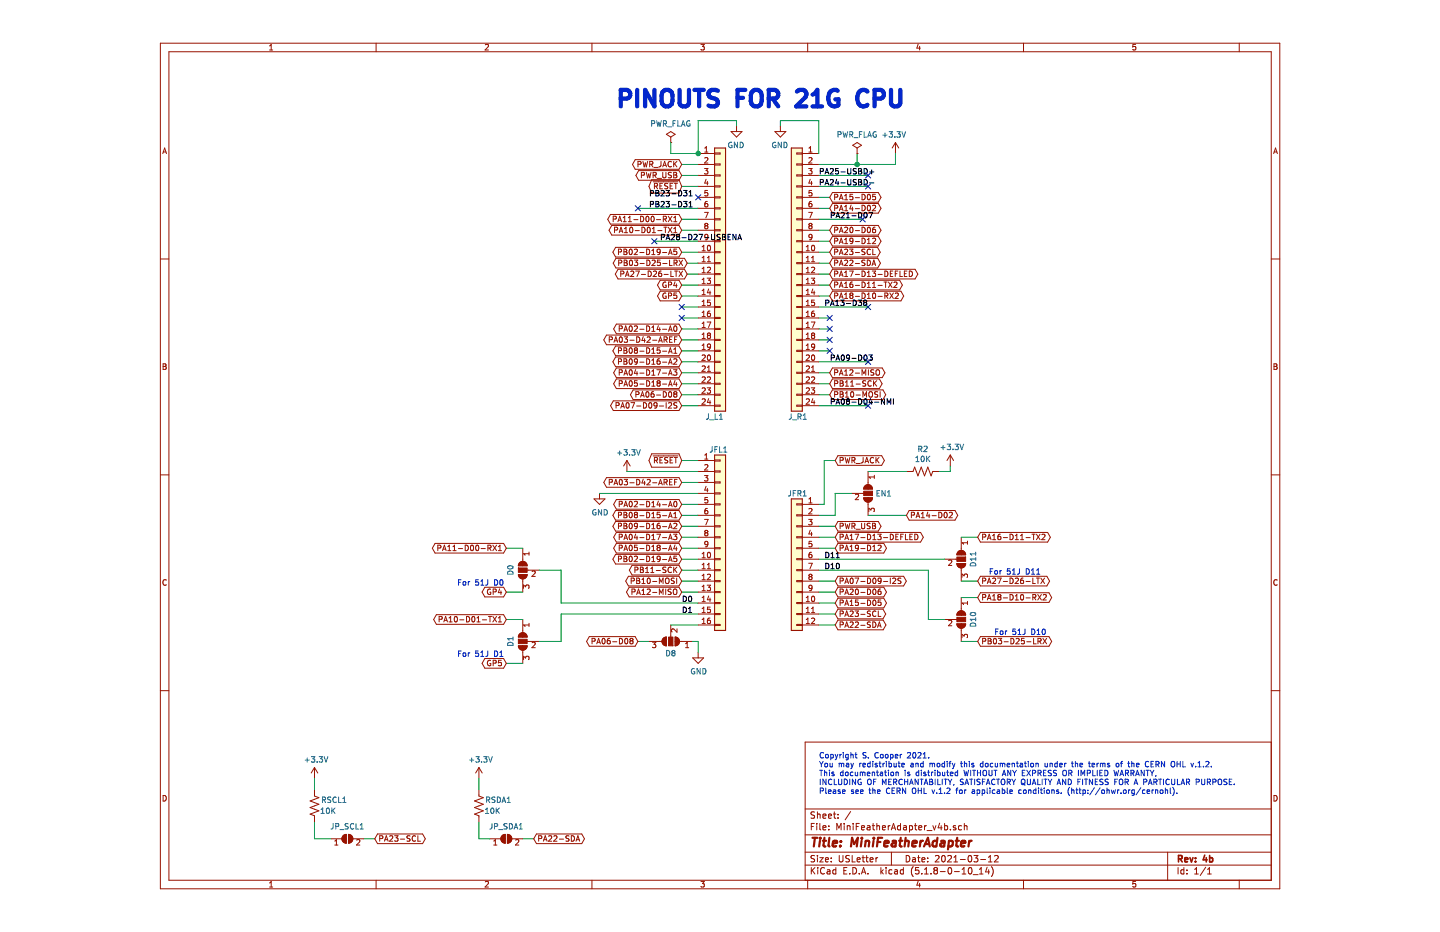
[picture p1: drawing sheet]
<svg xmlns="http://www.w3.org/2000/svg" width="432mm" height="279mm" viewBox="0 0 432 279" stroke-linecap="round" stroke-linejoin="round" font-family="sans-serif">
<path d="M35.1 0h396.7v279.4h-396.7z" fill-rule="evenodd" fill="#fff" stroke="#fff" stroke-width=".3"/>
<g fill="none" stroke="#981200" stroke-width=".3">
<path d="M48.1 13h335.7v253.4h-335.7zM50.7 15.5h330.5v248.4h-330.5zM80.8 15h1M80.8 13.8l.5-.5v1.7M112.8 13v2.5M145.5 13.4l.7-.1 .3 .5-1 1.2h1M177.5 13v2.5M210.2 13.3h1l-.6 .6 .5 .2v.7l-.2 .2-.7-.2M242.2 13v2.5M275.3 13.2l-.4 1.2h1.1M275.7 13.9v1.1M306.9 13v2.5"/>
<path d="M340.5 13.3h-.8l-.1 .8 .9-.1v.8l-.2 .2-.7-.2M371.6 13v2.5M219.2 39.4h3.3l-1.6 1.7zM220.9 37.8v1.6M232.4 39.4h3.2l-1.6 1.7zM234 37.8v1.6M48.8 46.1l.6-1.7 .5 1.7M48.9 45.6h.9M190.5 47.9h13.1l.8 1.4-.8 1.5h-13.1l-.8-1.5zM191.3 49.2h.8l.1-.7-.9-.1v1.6M191.5 51.1h12.1l.8 1.5-.8 1.4h-12.1l-.8-1.4zM192.3 52.5h.8l.1-.7-.9-.1v1.6"/>
<path d="M192.8 48.4l.4 1.6 .3-1.2 .3 1.2 .4-1.6M193.8 51.7l.4 1.6 .3-1.2 .3 1.2 .4-1.6M194.8 49.2l.9-.1v-.6l-.9-.1v1.6M195.2 49.2l.6 .8M195.4 53.9h8.2l.8 2-.8 2h-8.2l-.8-2zM195.8 52.5l.9-.1v-.6l-.9-.1v1.6M195.8 54.5h7.5M196.1 50.2h1.3M196.2 55.8l.8-.1 .1-.6-.9-.1v1.6M196.2 52.5l.6 .8M196.6 55.8l.6 .8M197.1 53.5h1.3"/>
<path d="M197.9 55.7h.5M198.2 48.4v1.2l-.2 .4h-.4M198.7 55h-.8v1.6h.8M198.7 51.7v1.3l.4 .3 .6-.3v-1.3M198.7 50l.6-1.6 .6 1.6M198.9 49.6h.8M199.8 40.3l1.3-.9 1.3 .9-1.3 .8zM200.2 55.1h-.8v.5l.7 .3 .1 .4-.3 .3-.6-.1M200.9 55.7h.6M201.1 42.7h.1M201.1 41.1v1.6M201.3 51.8h-.8v.5a.72 .72 0 0 1 .8 .9l-.9 .1"/>
<path d="M201.3 48.5a.72 .72 0 0 0-1 .7 .72 .72 0 0 0 1 .7M201.7 55h-.8v1.6h.8M202 48.4v1.6M202 52.5h.6M202.2 55h.9M202.3 49.1l.7 .9M202.6 55v1.6M202.7 51.8l-.7-.1v1.6l.9-.1 .1-.4-.4-.3M202.7 51.8h.1M202.8 51.8l.1 .3-.3 .4M203 48.4l-1 .9M209.4 46h4.9"/>
<path d="M209.4 49.3h4.9M209.4 52.6h4.9M209.4 55.9h4.9M209.4 59.2h4.9M211.3 50.5h1l-.6 .6 .5 .2 .1 .6-.4 .3-.6-.2M211.3 45.6h1M211.3 44.4l.5-.5v1.7M211.3 47.4l.6-.2 .4 .5-1 1.2h1M211.7 53.7l-.4 1.2h1M212.1 54.4v1.1M212.2 57.1h-.8l-.1 .8 .6-.2 .4 .3v.4l-.4 .3-.6-.1M214.3 45.9h1.6v.3h-1.6z"/>
<path d="M214.3 49.1h1.6v.4h-1.6zM214.3 52.4h1.6v.4h-1.6zM214.3 55.7h1.6v.3h-1.6zM214.3 59h1.6v.3h-1.6zM238.9 45.9h1.7v.3h-1.7zM238.9 49.1h1.7v.4h-1.7zM238.9 52.4h1.7v.4h-1.7zM238.9 55.7h1.7v.3h-1.7zM238.9 59h1.7v.3h-1.7zM240.6 46h4.9M240.6 49.3h4.9M240.6 52.6h4.9"/>
<path d="M240.6 55.9h4.9M240.6 59.2h4.9M242.5 50.5h1l-.6 .6 .5 .2 .1 .6-.3 .3-.7-.2M242.6 45.6h.9M242.6 44.4l.4-.5v1.7M242.6 47.4l.6-.2 .3 .5-1 1.2h1M242.9 53.7l-.3 1.2h1M243.3 54.4v1.1M243.4 57.1h-.8v.8l.6-.2 .3 .3v.4l-.3 .3-.6-.1M249.6 57.7h13.8l.8 1.5-.8 1.4h-13.8l-.8-1.4zM250.3 59.1l.9-.1v-.6l-.9-.2v1.7M251.7 59.9l.5-1.7 .6 1.7"/>
<path d="M251.9 59.4h.7M253.3 58.7l.4-.5v1.7M253.3 59.9h.9M255.7 43.6l1.3-.9 1.3 .9-1.3 .8zM255.7 58.2h-.8l-.1 .8 .3-.1 .6 .1v.7l-.2 .2-.7-.2M256.5 59.3h1.2M257 46h.1M257 44.4v1.6M258.5 58.2a.83 .83 0 0 1 1 .9 .83 .83 0 0 1-1 .8zM260.2 58.4l.3-.2a.8 .8 0 0 1 .6 .9 .8 .8 0 0 1-.8 .7l-.2-.5zM262.5 58.2h-.8l-.1 .8 .3-.1 .6 .1v.7l-.2 .2-.7-.2M268.5 42.7l1 1.7"/>
<path d="M268.5 42.7v3.3M268.5 42.7l-1 1.7M381.9 46.1l.6-1.7 .5 1.7M382.1 45.6h.8M48.1 77.6h2.6M183.1 64.3h20.5l.8 1.4-.8 1.5h-20.5l-.9-1.5zM183.4 67.6h20.2l.8 1.4-.8 1.5h-20.2l-.8-1.5zM183.9 65.7l.8-.1v-.6l-.8-.2v1.7M184.3 69l.8-.1v-.6l-.8-.2v1.7M184.6 74.2h19l.8 1.4-.8 1.4h-19l-.8-1.4zM184.7 77.4h20.5l.9 1.5-.9 1.4h-20.5l-.8-1.4zM185.3 66.5l.5-1.7 .6 1.7"/>
<path d="M185.5 75.5l.8-.1v-.6l-.8-.1v1.6M185.5 66h.7M185.5 78.8h.8l.1-.7-.9-.1v1.6M185.7 69.8l.5-1.7 .6 1.7M185.8 69.3h.8M186.9 65.3l.4-.5v1.7M186.9 66.5h.9M187.1 74.7h.5l.4 .3-.4 .5 .4 .3-.3 .5h-.6zM187.1 75.5h.5M187.2 78l.8 .1v.3l-.3 .4 .4 .3-.1 .4-.8 .1zM187.2 78.8h.5M187.2 68.6l.5-.5v1.7"/>
<path d="M187.2 69.8h1M188.4 65.3l.5-.5v1.7M188.4 66.5h1M188.9 74.8l.1-.1a.87 .87 0 0 1 .6 .8 .87 .87 0 0 1-.6 .8l-.4-.6zM188.9 78.1l.2-.1a.89 .89 0 0 1 .6 .8 .89 .89 0 0 1-.6 .8l-.4-.6zM188.9 74.8h-.1M189 68.3l.2-.2a.8 .8 0 0 1 .6 .9 .8 .8 0 0 1-.8 .7l-.2-.6zM190.1 65.8h1.2M190.2 74.8l.6-.1 .3 .4-.9 1.2h.9M190.2 78h1l-.5 .6 .4 .2 .1 .5-.3 .3-.7-.2M190.5 69.1h1.2M191.9 75.7h1.2"/>
<path d="M191.9 79h1.3M192.1 64.8a.83 .83 0 0 1 1 .8 .83 .83 0 0 1-1 .9zM192.5 68.1a.83 .83 0 0 1 .9 .8 .83 .83 0 0 1-.9 .9zM193.8 65l.3-.2a.89 .89 0 0 1 .5 .8 .89 .89 0 0 1-.5 .9l-.4-.7zM193.9 74.7a.83 .83 0 0 1 .9 .8 .83 .83 0 0 1-.9 .8zM194 78a.83 .83 0 0 1 .9 .8 .83 .83 0 0 1-.9 .8zM194.2 68.3l.2-.2a.87 .87 0 0 1 .6 .8 .87 .87 0 0 1-.6 .9l-.3-.7zM195.4 65l.2-.2a.87 .87 0 0 1 .6 .8 .87 .87 0 0 1-.6 .9l-.4-.7zM195.4 75.1l.5-.4v1.6M195.4 76.3h1M195.5 78.1l.7-.1 .3 .4-1.1 1.2h1.1M195.6 68.6l.5-.5v1.7"/>
<path d="M195.6 69.8h1M196.9 65.8h1.2M197.3 69.1h1.2M198 75.4l-.4 .3-.4-.1-.1-.8 .5-.1 .4 .3-.1 .9-.3 .4h-.4M198 78h-.8l-.1 .8 .3-.2 .6 .2v.6l-.3 .2-.6-.2M198.7 75.7h1.2M198.7 79h1.3M198.9 65.7l.8-.1 .1-.6-.9-.2v1.7M199.1 68.1h.9M199.3 65.7l.6 .8M199.5 68.1v1.7M200.4 68.1l1.1 1.7"/>
<path d="M200.4 64.8l1.1 1.7M200.5 76.3l.5-1.6 .6 1.6M200.6 75.9h.8M200.8 78v1.6h.8M201.5 68.1l-1.1 1.7M201.5 64.8l-1.1 1.7M202 65.3l.5-.5v1.7M202 68.6l.5-.5v1.7M202 69.8h1M202 66.5h1M202.1 78.8h.8l.1-.7-.9-.1v1.6M202.5 78.8l.5 .8"/>
<path d="M202.9 74.7h-.8l-.1 .8 .3-.2 .6 .2v.7l-.3 .1-.6-.1M203.6 78l1.1 1.6M204.7 78l-1.1 1.6M209.4 75.6h4.9M209.4 78.9h4.9M209.4 62.5h4.9M209.4 65.7h4.9M209.4 69h4.9M209.4 72.3h4.9M210.5 74l.5-.5v1.7M210.5 77.3l.5-.5v1.7M210.5 75.2h1"/>
<path d="M210.5 78.5h1M211.3 63.7h1l-.6 1.6M211.3 67.3v.1M211.3 67.3l.4-.3 .6 .3M211.3 67.4l.4 .3M211.7 67.7l-.4 .3v.3l.4 .3 .6-.3v-.3l-.4-.3M211.7 67.7h.2M212.1 77.3l.5-.5v1.7M212.1 60.4h-.3a1.02 1.02 0 0 0-.1 1.6h.4l.2-.7-.4-.3-.6 .3M212.1 78.5h1M212.3 73.7l.2-.2a.8 .8 0 0 1 .6 .9 .8 .8 0 0 1-.8 .7l-.2-.5zM212.3 67.3v.1"/>
<path d="M212.3 71l-.4 .3-.4-.1-.1-.8 .5-.2 .4 .4-.3 1.1-.5 .2M212.3 67.4l-.4 .3M214.3 62.3h1.6v.3h-1.6zM214.3 65.6h1.6v.3h-1.6zM214.3 68.9h1.6v.3h-1.6zM214.3 72.2h1.6v.3h-1.6zM214.3 75.4h1.6v.4h-1.6zM214.3 78.7h1.6v.4h-1.6zM238.9 62.3h1.7v.3h-1.7zM238.9 65.6h1.7v.3h-1.7zM238.9 68.9h1.7v.3h-1.7zM238.9 72.2h1.7v.3h-1.7z"/>
<path d="M238.9 75.4h1.7v.4h-1.7zM238.9 78.7h1.7v.4h-1.7zM240.6 75.6h4.9M240.6 78.9h4.9M240.6 62.5h4.9M240.6 65.7h4.9M240.6 69h4.9M240.6 72.3h4.9M241.8 74l.5-.5v1.7M241.8 77.3l.5-.5v1.7M241.8 75.2h.9M241.8 78.5h.9"/>
<path d="M242.5 63.7h1.1l-.7 1.6M242.6 67.3v.1M242.6 67.4l.3 .3M242.6 67.3l.3-.3 .6 .3M242.9 67.7l-.3 .3v.3l.3 .3 .6-.3v-.3l-.3-.3M242.9 67.7h.3M243.3 77.3l.5-.5v1.7M243.3 60.4h-.3a1.02 1.02 0 0 0-.1 1.6h.4l.2-.7-.3-.3-.6 .3M243.3 78.5h1M243.5 73.7l.2-.2a.8 .8 0 0 1 .6 .9 .8 .8 0 0 1-.7 .7l-.3-.5zM243.5 67.3v.1M243.5 71l-.3 .3-.5-.1-.1-.8 .6-.2 .3 .4-.2 1.1-.6 .2"/>
<path d="M243.5 67.4l-.3 .3M249.6 61h13.8l.8 1.5-.8 1.4h-13.8l-.8-1.4zM249.6 77.4h13.6l.8 1.5-.8 1.4h-13.6l-.8-1.4zM249.6 70.9h13.8l.8 1.4-.8 1.5h-13.8l-.8-1.5zM249.6 74.2h13.5l.8 1.4-.8 1.4h-13.5l-.8-1.4zM249.6 67.6h13.8l.8 1.4-.8 1.5h-13.8l-.8-1.5zM250.3 75.5l.9-.1v-.6l-.9-.1v1.6M250.3 69l.9-.2v-.5l-.9-.2v1.7M250.3 72.2l.9-.1v-.5l-.9-.2v1.6M250.3 78.8l.9-.1v-.6l-.9-.1v1.6M250.3 62.4l.9-.1v-.6l-.9-.2v1.7M251.7 63.2l.5-1.7 .6 1.7"/>
<path d="M251.7 73l.5-1.6 .6 1.6M251.7 79.6l.5-1.6 .6 1.6M251.7 76.3l.5-1.6 .6 1.6M251.7 69.8l.5-1.7 .6 1.7M251.9 72.6h.7M251.9 75.9h.7M251.9 79.2h.7M251.9 69.3h.7M251.9 62.7h.7M253.3 74.8l.6-.1 .3 .4-1 1.2h1M253.3 78.1l.6-.1 .3 .4-1 1.2h1M253.3 68.3l.6-.2 .3 .5-1 1.2h1"/>
<path d="M253.3 62l.4-.5v1.7M253.3 71.9l.4-.5v1.6M253.3 73h.9M253.3 63.2h.9M254.7 74.7h1.1l-.6 .6 .5 .2v.7l-.2 .1-.8-.1M254.8 78.1l.7-.1 .3 .4-1.1 1.2h1.1M255 68.3l.2-.2a.87 .87 0 0 1 .6 .8 .87 .87 0 0 1-.6 .9l-.4-.7zM255.2 61.5l-.4 1.1h1M255.6 62.1v1.1M255.8 72.1l-.3 .3-.5-.1-.1-.7 .6-.2 .3 .3-.1 .9-.2 .4h-.5M256.5 79h1.2M256.5 72.4h1.2"/>
<path d="M256.5 75.7h1.2M256.5 69.1h1.2M256.5 62.6h1.2M258.5 61.5a.83 .83 0 0 1 1 .9 .83 .83 0 0 1-1 .8zM258.5 68.1a.83 .83 0 0 1 1 .8 .83 .83 0 0 1-1 .9zM258.5 71.4a.83 .83 0 0 1 1 .8 .83 .83 0 0 1-1 .8zM259.4 78.1h-.9v.5l.7 .3 .2 .4-.3 .3-.7-.1M259.4 74.8h-.9v.5l.7 .3 .2 .4-.3 .3h-.7M260.1 71.9l.4-.5v1.6M260.1 78a.83 .83 0 0 1 .9 .8 .83 .83 0 0 1-.9 .8zM260.1 73h.9M260.2 61.7l.3-.2a.8 .8 0 0 1 .6 .9 .8 .8 0 0 1-.8 .7l-.2-.5z"/>
<path d="M260.2 68.3l.3-.2a.8 .8 0 0 1 .6 .9 .8 .8 0 0 1-.8 .7l-.2-.6zM261 74.8a.72 .72 0 0 0-1 .7 .72 .72 0 0 0 1 .7M261.5 79.6l.5-1.6 .6 1.6M261.6 71.6l.7-.2 .3 .5-1.1 1.1h1.1M261.6 61.7l.7-.2 .3 .5-1.1 1.2h1.1M261.6 79.2h.8M261.7 74.7v1.6h.8M262.4 68.1l-.7 .4-.1 1 .3 .3 .6-.2 .1-.5-.3-.4h-.4l-.3 .4M381.2 77.6h2.6M184.8 97.2h18.8l.8 1.4-.8 1.5h-18.8l-.8-1.5zM185.3 80.7h19.9l.9 1.5-.9 1.4h-19.9l-.8-1.4zM185.7 98.5h.8v-.6l-.8-.2v1.6"/>
<path d="M186.9 82l-.8 .1M187 82l-.1-.6-.8-.1v1.6M187 82h-.1M187.1 99.3l.5-1.6 .6 1.6M187.2 98.9h.8M187.6 82.9l.5-1.6 .5 1.6M187.7 82.4h.8M188.8 97.9l.2-.2a.87 .87 0 0 1 .6 .8 .87 .87 0 0 1-.6 .8l-.4-.6zM189.1 81.4l.7-.1 .3 .4-1.1 1.2h1.1M190.2 97.9l.6-.2 .3 .5-.9 1.1h.9M190.6 81.3h1.1l-.7 1.6M191.9 98.7h1.2"/>
<path d="M192.3 82.3h1.3M193.9 97.7a.83 .83 0 0 1 .9 .8 .83 .83 0 0 1-.9 .8zM194.4 81.3a.83 .83 0 0 1 .9 .8 .83 .83 0 0 1-.9 .8zM195.4 98.2l.5-.5v1.6M195.4 99.3h1M195.9 81.4l.7-.1 .3 .4-1.1 1.2h1.1M197.4 97.6l-.4 1.2h1M197.8 98.3v1M198 84h5.6l.8 1.5-.8 1.4h-5.6l-.8-1.4zM198 87.3h5.6l.8 1.5-.8 1.4h-5.6l-.8-1.4zM198.3 81.3h-.3a1.02 1.02 0 0 0-.2 1.6l.6-.2v-.7l-.6-.1-.3 .3M198.7 98.7h1.2"/>
<path d="M199.1 82.3h1.3M199.7 84.6a.74 .74 0 0 0-1 .8 .74 .74 0 0 0 1.1 .6v-.5h-.3M199.7 87.9a.74 .74 0 0 0-1 .8 .74 .74 0 0 0 1.1 .6v-.5h-.3M200.5 85.4l.8-.1v-.6l-.8-.2v1.7M200.5 88.7l.8-.1v-.6l-.8-.2v1.7M200.5 99.3l.5-1.6 .6 1.6M200.6 98.9h.8M201.2 81.3v1.6h.8M202.2 97.9l.2-.2a.87 .87 0 0 1 .6 .8 .87 .87 0 0 1-.6 .8l-.4-.6zM202.3 81.3h.9M202.4 84.5l-.4 1.1h1M202.7 81.3v1.6"/>
<path d="M202.8 85.1v1.1M202.9 87.8h-.8l-.1 .8 .3-.1 .6 .1v.7l-.3 .2-.6-.2M203.6 81.3l1.1 1.6M204.7 81.3l-1.1 1.6M209.4 82.2h4.9M209.4 85.5h4.9M209.4 88.8h4.9M209.4 92h4.9M209.4 95.3h4.9M209.4 98.6h4.9M210.5 80.6l.5-.5v1.6M210.5 83.9l.5-.5v1.6"/>
<path d="M210.5 87.1l.5-.4v1.6M210.5 90.4l.5-.4v1.6M210.5 93.7l.5-.4v1.6M210.5 97l.5-.5v1.7M210.5 81.7h1M210.5 85h1M210.5 88.3h1M210.5 91.6h1M210.5 94.9h1M210.5 98.2h1M212 83.4h1.1l-.6 .6 .5 .2 .1 .5-.4 .3-.7-.1M212 96.5h1.1l-.7 1.7"/>
<path d="M212.1 80.3l.6-.2 .4 .5-1.1 1.1h1.1M212.5 86.6l-.4 1.2h1M212.9 93.3l-.6 .1-.2 .6 .1 .7 .7 .1 .2-.2-.2-.6-.5-.1-.3 .3M212.9 87.2v1.1M213 90h-.8l-.1 .8 .6-.2 .4 .3v.4l-.4 .3-.6-.2M214.3 82h1.6v.3h-1.6zM214.3 85.3h1.6v.3h-1.6zM214.3 88.6h1.6v.3h-1.6zM214.3 91.9h1.6v.3h-1.6zM214.3 95.2h1.6v.3h-1.6zM214.3 98.4h1.6v.4h-1.6zM238.9 82h1.7v.3h-1.7z"/>
<path d="M238.9 85.3h1.7v.3h-1.7zM238.9 88.6h1.7v.3h-1.7zM238.9 91.9h1.7v.3h-1.7zM238.9 95.2h1.7v.3h-1.7zM238.9 98.4h1.7v.4h-1.7zM240.6 82.2h4.9M240.6 85.5h4.9M240.6 88.8h4.9M240.6 92h4.9M240.6 95.3h4.9M240.6 98.6h4.9M241.8 80.6l.5-.5v1.6"/>
<path d="M241.8 83.9l.5-.5v1.6M241.8 87.1l.5-.4v1.6M241.8 90.4l.5-.4v1.6M241.8 93.7l.5-.4v1.6M241.8 97l.5-.5v1.7M241.8 81.7h.9M241.8 85h.9M241.8 88.3h.9M241.8 91.6h.9M241.8 94.9h.9M241.8 98.2h.9M243.3 83.4h1l-.6 .6 .5 .2 .1 .5-.3 .3-.7-.1"/>
<path d="M243.3 96.5h1.1l-.7 1.7M243.3 80.3l.7-.2 .3 .5-1 1.1h1M243.7 86.6l-.4 1.2h1.1M244.1 93.3h-.3l-.4 .3v1.1l.7 .1 .1-.8M244.1 87.2v1.1M244.1 94h.1M244.1 94l-.4-.1-.4 .3M244.2 90h-.8l-.1 .8 .7-.2 .3 .3v.4l-.3 .3-.7-.2M249.6 84h20.2l.8 1.5-.8 1.4h-20.2l-.8-1.4zM249.6 80.7h24.8l.8 1.5-.8 1.4h-24.8l-.8-1.4zM249.6 87.3h20.6l.8 1.5-.8 1.4h-20.6l-.8-1.4zM250.3 82.1l.9-.1v-.6l-.9-.1v1.6"/>
<path d="M250.3 85.4l.9-.1v-.6l-.9-.2v1.7M250.3 88.7l.9-.1v-.6l-.9-.2v1.7M251.7 89.5l.5-1.7 .6 1.7M251.7 86.2l.5-1.7 .6 1.7M251.7 82.9l.5-1.6 .6 1.6M251.9 82.4h.7M251.9 89h.7M251.9 85.7h.7M253.3 82.9h.9M253.3 89.5h.9M253.3 81.7l.4-.4v1.6M253.3 85l.4-.5v1.7"/>
<path d="M253.3 88.3l.4-.5v1.7M253.3 86.2h.9M254.7 81.3h1.1l-.7 1.6M255.1 88.6l-.3-.4 .3-.4 .6 .2v.4l-.2 .2M255.1 88.6l-.3 .2 .3 .7 .7-.3-.1-.5-.2-.1M255.1 88.6h.4M255.6 84.5l-.7 .4-.1 1 .3 .3 .6-.2 .1-.5-.3-.3h-.4l-.3 .3M256.5 82.3h1.2M256.5 88.8h1.2M256.5 85.6h1.2M258.5 81.3a.83 .83 0 0 1 1 .8 .83 .83 0 0 1-1 .8zM258.5 87.8a.83 .83 0 0 1 1 .9 .83 .83 0 0 1-1 .8z"/>
<path d="M258.5 84.5a.83 .83 0 0 1 1 .9 .83 .83 0 0 1-1 .8zM260.1 81.7l.4-.4v1.6M260.1 85l.4-.5v1.7M260.1 88.3l.4-.5v1.7M260.1 82.9h.9M260.1 89.5h.9M260.1 86.2h.9M261.5 81.3h1.1l-.6 .6 .5 .1v.7l-.2 .2-.8-.2M261.6 86.2h1M261.6 85l.5-.5v1.7M261.8 88l.2-.2a.89 .89 0 0 1 .6 .9 .89 .89 0 0 1-.6 .8l-.4-.7zM263.3 82.3h1.2"/>
<path d="M263.3 88.8h1.2M263.3 85.6h1.2M265.1 84.5h.9M265.3 81.3a.83 .83 0 0 1 1 .8 .83 .83 0 0 1-1 .8zM265.3 88.7l.9-.1v-.6l-.9-.2v1.7M265.6 84.5v1.7M265.7 88.7l.5 .8M266.4 84.5l1.1 1.7M266.8 87.8l1.1 1.7M267 82h.5M267.5 84.5l-1.1 1.7M267.7 81.3h-.7v1.6h.7"/>
<path d="M267.9 87.8l-1.1 1.7M268.1 84.7l.6-.2 .3 .5-1 1.2h1M268.5 82h.5M268.5 88l.6-.2 .3 .5-1 1.2h1M269.2 81.3h-.7v1.6M269.9 81.3v1.6h.7M271.2 82h.5M272 81.3h-.8v1.6h.8M272.7 81.3a.83 .83 0 0 1 .9 .8 .83 .83 0 0 1-.9 .8zM48.9 109.1h.6l.3 .3-.3 .5 .4 .3-.3 .5h-.7zM48.9 109.9h.6M181.9 100.5h21.7l.8 1.4-.8 1.4h-21.7l-.9-1.4z"/>
<path d="M182.7 101.8l.9-.1v-.6l-.9-.1v1.6M184.1 102.6l.6-1.6 .5 1.6M184.3 102.2h.8M184.6 107h19l.8 1.5-.8 1.4h-19l-.8-1.4zM184.6 103.7h19l.8 1.5-.8 1.4h-19l-.8-1.4zM184.8 113.6h18.8l.8 1.4-.8 1.5h-18.8l-.8-1.5zM184.8 110.3h18.8l.8 1.5-.8 1.4h-18.8l-.8-1.4zM185.5 105.1l.8-.1v-.6l-.8-.1v1.6M185.5 108.4l.8-.1v-.6l-.8-.1v1.6M185.7 115l.8-.1v-.6l-.8-.2v1.7M185.7 111.7l.8-.1v-.6l-.8-.2v1.7M185.8 101.1l.3-.1a.89 .89 0 0 1 .5 .8 .89 .89 0 0 1-.5 .8l-.4-.6z"/>
<path d="M187.1 107.6h.5l.4 .3-.4 .4 .4 .3-.3 .6h-.6zM187.1 104.3h.5l.4 .3-.4 .5 .4 .3-.3 .5h-.6zM187.1 105.1h.5M187.1 108.3h.5M187.1 115.8l.5-1.7 .6 1.7M187.1 112.5l.5-1.7 .6 1.7M187.2 101h1l-.6 .6 .5 .2v.7l-.2 .1-.7-.1M187.2 115.3h.8M187.2 112h.8M188.8 114.3l.2-.2a.87 .87 0 0 1 .6 .8 .87 .87 0 0 1-.6 .9l-.4-.7zM188.8 111l.2-.2a.87 .87 0 0 1 .6 .9 .87 .87 0 0 1-.6 .8l-.4-.6zM188.8 104.4l.2-.1a.87 .87 0 0 1 .6 .8 .87 .87 0 0 1-.6 .8l-.4-.6z"/>
<path d="M188.8 107.7l.2-.1a.87 .87 0 0 1 .6 .8 .87 .87 0 0 1-.6 .8l-.4-.6zM188.9 102h1.3M189.9 116.9h13.7l.8 1.4-.8 1.5h-13.7l-.9-1.5zM190.5 105l-.3-.3 .3-.4 .6 .1v.4l-.3 .2M190.5 105l-.3 .3 .3 .6 .5-.1 .1-.2v-.5l-.3-.1M190.5 105h.3M190.6 110.8l-.4 1.1h1M190.7 118.3l.8-.1v-.6l-.8-.2v1.7M190.9 101a.83 .83 0 0 1 1 .8 .83 .83 0 0 1-1 .8zM191 111.4v1.1M191.1 114.1h-.8l-.1 .8 .8-.1 .1 .8-.3 .2-.6-.2M191.1 108.3l-.3 .3-.4-.1-.1-.8 .5-.1 .3 .3v.9l-.3 .3-.4 .1"/>
<path d="M191.9 115.1h1.2M191.9 111.9h1.2M191.9 108.6h1.2M191.9 105.3h1.2M192.1 119.1l.6-1.7 .5 1.7M192.3 118.6h.7M192.9 100.9l-.4 1.2h1M193.3 101.5v1.1M193.8 117.6l.3-.2a.89 .89 0 0 1 .5 .8 .89 .89 0 0 1-.5 .9l-.4-.7zM193.9 110.8a.83 .83 0 0 1 .9 .9 .83 .83 0 0 1-.9 .8zM193.9 104.3a.83 .83 0 0 1 .9 .8 .83 .83 0 0 1-.9 .8zM193.9 107.6a.83 .83 0 0 1 .9 .8 .83 .83 0 0 1-.9 .8z"/>
<path d="M193.9 114.1a.83 .83 0 0 1 .9 .8 .83 .83 0 0 1-.9 .9zM194.1 101.1l.6-.1 .3 .4-1 1.2h1M195.4 104.7l.5-.4v1.6M195.4 108l.5-.4v1.6M195.4 111.3l.5-.5v1.7M195.4 114.6l.5-.5v1.7M195.4 115.8h1M195.4 112.5h1M195.4 109.2h1M195.4 105.9h1M195.7 102h1.3M196 117.4h-.3a1.02 1.02 0 0 0-.2 1.7l.5-.1 .2-.6-.4-.4-.6 .4"/>
<path d="M196.9 118.4h1.2M197 110.8h1l-.6 1.7M197.4 114.8h.2M197.4 114.8l-.4 .3 .1 .5 .3 .2 .6-.3v-.4l-.4-.3M197.4 114.8l-.4-.3 .4-.4 .6 .4-.4 .3M197.5 102.6l.5-1.6 .6 1.6M197.6 102.2h.8M197.8 107.6l-.5 .1-.3 .6 .1 .7 .7 .1 .2-.2-.2-.6-.4-.1-.4 .3M197.9 104.3h-.8l-.1 .8 .6-.2 .4 .3v.4l-.4 .3-.6-.2M198.7 115.1h1.2M198.7 111.9h1.2M198.7 108.6h1.2"/>
<path d="M198.7 105.3h1.2M198.9 117.4a.83 .83 0 0 1 1 .8 .83 .83 0 0 1-1 .9zM199.1 101.8h.8l.1-.7-.9-.1v1.6M199.5 101.8l.6 .8M200.5 115.8l.5-1.7 .6 1.7M200.5 112.5l.5-1.7 .6 1.7M200.5 109.2l.5-1.6 .6 1.6M200.5 105.9l.5-1.6 .6 1.6M200.6 117.6l.3-.2a.89 .89 0 0 1 .5 .8 .89 .89 0 0 1-.5 .9l-.4-.7zM200.6 115.3h.8M200.6 112h.8M200.6 108.7h.8"/>
<path d="M200.6 105.4h.8M200.8 101.8h.5M201.6 101h-.8v1.6h.8M202 110.8h1l-.6 .7 .5 .1v.7l-.3 .2-.6-.2M202 104.7l.5-.4v1.6M202 107.7l.6-.1 .4 .4-1 1.2h1M202 105.9h1M202.3 101.8h.5M202.3 118.1l-.3-.3 .3-.4 .6 .2v.4l-.3 .1M202.3 118.1l-.3 .3v.4l.3 .3 .7-.3-.1-.5-.3-.2M202.3 118.1h.3M202.4 114.1l-.4 1.1h1"/>
<path d="M202.8 114.7v1.1M203 101h-.7v1.6M209.4 101.9h4.9M209.4 105.2h4.9M209.4 108.5h4.9M209.4 111.8h4.9M209.4 115h4.9M209.4 118.3h4.9M210.5 100.3l.5-.5v1.7M210.5 103.6l.5-.5v1.7M210.5 101.5h1M210.5 104.8h1"/>
<path d="M210.5 106.6l.7-.2 .3 .5-1 1.1h1M210.5 109.9l.7-.2 .3 .4-1 1.2h1M210.5 113.1l.7-.1 .3 .4-1 1.2h1M210.5 116.4l.7-.1 .3 .4-1 1.2h1M210.5 119.7l.7-.1 .3 .4-1 1.2h1M212 116.3h1.1l-.6 .6 .5 .2 .1 .5-.4 .3-.7-.2M212.1 113.1l.6-.1 .4 .4-1.1 1.2h1.1M212.1 110.1l.5-.4v1.6M212.1 111.3h1M212.3 106.6l.2-.2a.8 .8 0 0 1 .6 .9 .8 .8 0 0 1-.8 .7l-.2-.6zM212.4 100.6l-.3 .2 .1 .5 .2 .2 .7-.3v-.4l-.4-.2M212.4 100.6l-.3-.4 .3-.4 .7 .4-.4 .4"/>
<path d="M212.4 100.6h.3M212.5 119.5l-.4 1.1h1M213.1 103.8l-.4 .3h-.4l-.1-.8 .5-.2 .4 .3-.1 1-.3 .3-.4 .1M214.3 101.7h1.6v.4h-1.6zM214.3 105h1.6v.4h-1.6zM214.3 108.3h1.6v.3h-1.6zM214.3 111.6h1.6v.3h-1.6zM214.3 114.9h1.6v.3h-1.6zM214.3 118.2h1.6v.3h-1.6zM238.9 101.7h1.7v.4h-1.7zM238.9 105h1.7v.4h-1.7zM238.9 108.3h1.7v.3h-1.7z"/>
<path d="M238.9 111.6h1.7v.3h-1.7zM238.9 114.9h1.7v.3h-1.7zM238.9 118.2h1.7v.3h-1.7zM240.6 101.9h4.9M240.6 105.2h4.9M240.6 108.5h4.9M240.6 111.8h4.9M240.6 115h4.9M240.6 118.3h4.9M241.8 100.3l.5-.5v1.7M241.8 103.6l.5-.5v1.7M241.8 101.5h.9"/>
<path d="M241.8 104.8h.9M241.8 106.6l.6-.2 .3 .5-1 1.1h1M241.8 109.9l.6-.2 .3 .4-1 1.2h1M241.8 113.1l.6-.1 .3 .4-1 1.2h1M241.8 116.4l.6-.1 .3 .4-1 1.2h1M241.8 119.7l.6-.1 .3 .4-1 1.2h1M243.3 116.3h1l-.6 .6 .4 .1M243.3 113.1l.7-.1 .3 .4-1 1.2h1M243.3 110.1l.5-.4v1.6M243.3 111.3h1M243.5 106.6l.2-.2a.8 .8 0 0 1 .6 .9 .8 .8 0 0 1-.7 .7l-.3-.6zM243.7 100.6l-.4-.4 .4-.4 .6 .4-.3 .4"/>
<path d="M243.7 100.6l-.4 .2 .1 .5 .3 .2 .6-.3v-.4l-.3-.2M243.7 100.6h.3M243.7 119.5l-.4 1.1h1.1M244.1 117l.1 .1M244.2 117.1l-.1 .7-.8-.1M244.3 103.8l-.3 .3h-.5l-.1-.8 .6-.2 .3 .3-.1 1-.2 .3-.5 .1M249.6 116.9h15.2l.8 1.4-.8 1.5h-15.2l-.8-1.5zM249.6 110.3h14.9l.9 1.5-.9 1.4h-14.9l-.8-1.4zM249.6 113.6h14.1l.8 1.4-.8 1.5h-14.1l-.8-1.5zM250.3 118.3l.9-.2v-.5l-.9-.2v1.7M250.3 111.7l.9-.1v-.6l-.9-.2v1.7M250.3 115l.9-.2v-.5l-.9-.2v1.7"/>
<path d="M251.7 112.5l.5-1.7 .6 1.7M251.9 112h.7M251.9 114.1h.6l.3 .4-.3 .4 .4 .3-.2 .5-.8 .1zM251.9 117.4h.6l.3 .3-.3 .5 .4 .3-.2 .5-.8 .1zM251.9 118.2h.6M251.9 114.9h.6M253.3 111.3l.4-.5v1.7M253.3 112.5h.9M253.5 119.1h.9M253.5 114.6l.5-.5v1.7M253.5 117.9l.5-.5v1.7M253.5 115.8h.9"/>
<path d="M254.8 111l.7-.2 .3 .5-1.1 1.2h1.1M255.1 114.6l.4-.5v1.7M255.1 115.8h.9M255.2 117.6l.3-.2a.89 .89 0 0 1 .5 .8 .89 .89 0 0 1-.5 .9l-.4-.7zM256.5 111.9h1.2M256.7 118.4h1.3M256.7 115.1h1.3M258.5 112.5v-1.7l.6 1.2 .5-1.2v1.7M258.8 119.1v-1.7l.5 1.2 .5-1.2v1.7M259.6 114.2l-.8 .1v.5l.6 .3 .2 .4-.3 .3-.6-.1M260.4 110.8v1.7M260.8 117.5l.5-.1 .2 .2 .1 .9-.3 .6-.7-.3-.1-.8z"/>
<path d="M261.3 114.3a.72 .72 0 0 0-1.1 .6 .72 .72 0 0 0 1.1 .7M261.9 114.1v1.7M262 110.9l-.8 .1v.5l.7 .3 .1 .4-.3 .3-.6-.1M262.2 114.8l.7 1M262.7 111.1l.4-.3 .6 .3 .1 .8-.3 .5-.4 .1-.4-.2zM262.9 114.1l-1 1M263.2 117.5l-.9 .1 .1 .5 .7 .3 .1 .4-.3 .3-.6-.1M263.9 117.4v1.7M382 109.1h.6l.3 .3-.3 .5 .4 .3-.3 .5h-.7zM382 109.9h.6M183.9 120.2h19.7l.8 1.4-.8 1.5h-19.7l-.8-1.5zM184.7 121.6l.8-.1 .1-.6-.9-.2v1.6"/>
<path d="M186.1 122.3l.6-1.6 .5 1.6M186.3 121.9h.8M187.9 120.9l.2-.2a.89 .89 0 0 1 .6 .8 .89 .89 0 0 1-.6 .8l-.4-.6zM188 138.1l-1 1.6M188 138.1v3.2M188 138.1l1 1.6M189.2 120.7h1.1l-.7 1.6M190.9 121.7h1.3M192.9 120.7a.83 .83 0 0 1 1 .8 .83 .83 0 0 1-1 .8zM194.7 120.9l.2-.2a.89 .89 0 0 1 .6 .8 .89 .89 0 0 1-.6 .8l-.4-.6zM195.4 136.1h8.2l.8 2-.8 2h-8.2l-.8-2zM195.8 136.7h7.5"/>
<path d="M196.2 138l.8-.1 .1-.6-.9-.2v1.7M196.6 138l.6 .8M197 121.4l-.3 .3h-.5v-.8l.5-.2 .3 .3v.9l-.3 .4h-.5M197.7 121.7h1.3M197.9 137.9h.5M198.7 137.1h-.8v1.7h.8M199.8 120.7v1.6M200.2 137.2l-.8 .1v.5l.7 .3 .1 .4-.3 .3-.6-.1M200.5 120.9l.6-.2 .3 .5-1 1.1h1M200.9 137.9h.6M201.7 137.1h-.8v1.7h.8M202.2 137.1h.9"/>
<path d="M202.6 137.1v1.7M203 120.8h-.8l-.1 .5a.72 .72 0 0 1 .8 .9l-.9 .1M209.4 138.1h4.9M209.4 121.6h4.9M211.3 137.6h1M211.3 136.4l.5-.4v1.6M211.3 139.4l.6-.1 .4 .4-1 1.2h1M212.9 120.1v1.1M214.3 121.5h1.6v.3h-1.6zM214.3 137.9h1.6v.3h-1.6zM238.9 121.5h1.7v.3h-1.7zM240.6 121.6h4.9"/>
<path d="M244.1 120.1v1.1M251.3 136.6h13.1l.8 1.5-.8 1.4h-13.1l-.9-1.4zM251.9 138l.9-.1v-.6l-.9-.2v1.7M253.4 137.1l.4 1.7 .3-1.2 .3 1.2 .4-1.7M255.5 138l.8-.1v-.6l-.8-.2v1.7M255.8 138l.6 .8M256.7 138.9h1.3M258.8 137.1v1.4l-.6 .3M259.4 138.8l.5-1.7 .6 1.7M259.5 138.3h.8M261.9 137.3a.72 .72 0 0 0-1 .7 .72 .72 0 0 0 1 .6M262.7 137.1v1.7"/>
<path d="M262.9 137.9l.7 .9M263.6 137.1l-.9 1M285 136.4l-1 1.7M285 136.4v3.3M285 136.4l.9 1.7M48.1 142.4h2.6M178.1 149.6h3.3l-1.6 1.6zM179.8 147.9v1.7M181.9 143.2h21.7l.8 1.4-.8 1.5h-21.7l-.9-1.5zM182.7 144.6l.9-.2v-.5l-.9-.2v1.7M184.1 145.4l.6-1.7 .5 1.7M184.3 144.9h.8"/>
<path d="M184.6 156.3h19l.8 1.5-.8 1.4h-19l-.8-1.4zM184.6 153h19l.8 1.5-.8 1.4h-19l-.8-1.4zM184.8 149.8h18.8l.8 1.4-.8 1.5h-18.8l-.8-1.5zM184.8 159.6h18.8l.8 1.5-.8 1.4h-18.8l-.8-1.4zM185.5 154.4l.8-.1v-.6l-.8-.1v1.6M185.5 157.7l.8-.1v-.6l-.8-.1v1.6M185.7 151.1h.8v-.7l-.8-.1v1.6M185.8 143.9l.3-.2a.89 .89 0 0 1 .5 .8 .89 .89 0 0 1-.5 .9l-.4-.7zM187.1 153.6h.5l.4 .3-.4 .5 .4 .3-.3 .5h-.6zM187.1 156.9h.5l.4 .3-.4 .4 .4 .3-.3 .6h-.6zM187.1 154.4h.5M187.1 157.6h.5"/>
<path d="M187.1 151.9l.5-1.6 .6 1.6M187.2 143.7h1l-.6 .6 .5 .2v.7l-.2 .2-.7-.2M187.2 151.5h.8M188.8 157l.2-.1a.87 .87 0 0 1 .6 .8 .87 .87 0 0 1-.6 .8l-.4-.6zM188.8 150.4l.2-.1a.87 .87 0 0 1 .6 .8 .87 .87 0 0 1-.6 .8l-.4-.6zM188.8 153.7l.2-.1a.87 .87 0 0 1 .6 .8 .87 .87 0 0 1-.6 .8l-.4-.6zM188.9 144.7h1.3M190.2 150.4l.6-.1 .3 .4-.9 1.2h.9M190.5 154.3l-.3 .3 .3 .6 .5-.1 .1-.2v-.5l-.3-.1M190.5 154.3l-.3-.3 .3-.4 .6 .1v.4l-.3 .2M190.5 154.3h.3M190.9 143.7a.83 .83 0 0 1 1 .8 .83 .83 0 0 1-1 .9z"/>
<path d="M191.1 157.6l-.3 .3-.4-.1-.1-.8 .5-.1 .3 .3v.9l-.3 .3-.4 .1M191.9 154.6h1.2M191.9 157.9h1.2M191.9 151.3h1.2M192.9 143.6l-.4 1.2h1M193.3 144.3v1.1M193.9 153.6a.83 .83 0 0 1 .9 .8 .83 .83 0 0 1-.9 .8zM193.9 150.3a.83 .83 0 0 1 .9 .8 .83 .83 0 0 1-.9 .8zM193.9 156.9a.83 .83 0 0 1 .9 .8 .83 .83 0 0 1-.9 .8zM194.1 143.9l.6-.2 .3 .5-1 1.2h1M195.4 155.2h1M195.4 150.7l.5-.4v1.6"/>
<path d="M195.4 154l.5-.4v1.6M195.4 157.3l.5-.4v1.6M195.4 158.5h1M195.4 151.9h1M195.7 144.7h1.3M197.4 150.2l-.4 1.2h1M197.5 145.4l.5-1.7 .6 1.7M197.6 144.9h.8M197.8 156.9l-.5 .1-.3 .6 .1 .7 .7 .1 .2-.2-.2-.6-.4-.1-.4 .3M197.8 150.8v1.1M197.9 153.6h-.8l-.1 .8 .6-.2 .4 .3v.4l-.4 .3-.6-.1M198.7 154.6h1.2"/>
<path d="M198.7 157.9h1.2M198.7 151.3h1.2M199.1 144.6l.8-.1 .1-.6-.9-.2v1.7M199.5 144.6l.6 .8M200.5 158.5l.5-1.6 .6 1.6M200.5 155.2l.5-1.6 .6 1.6M200.5 151.9l.5-1.6 .6 1.6M200.6 154.8h.8M200.6 158h.8M200.6 151.5h.8M200.8 144.5h.5M201.6 143.7h-.8v1.7h.8"/>
<path d="M202 154l.5-.4v1.6M202 157l.6-.1 .4 .4-1 1.2h1M202 155.2h1M202.2 150.4l.2-.1a.87 .87 0 0 1 .6 .8 .87 .87 0 0 1-.6 .8l-.4-.6zM202.3 144.5h.5M203 143.7h-.7v1.7M209.4 141.3h4.9M209.4 147.9h4.9M209.4 151.2h4.9M209.4 154.5h4.9M209.4 157.8h4.9M209.4 144.6h4.9"/>
<path d="M211.3 155.7h1l-.6 1.7M211.3 142.6h1l-.6 .6 .5 .1 .1 .6-.4 .3-.6-.2M211.7 159.7l-.4-.3 .4-.4 .6 .3-.4 .4M211.7 159.7l-.4 .3v.3l.4 .3 .6-.3v-.3l-.4-.3M211.7 159.7h.2M211.7 145.8l-.4 1.1h1M212.1 152.4h-.3a1.02 1.02 0 0 0-.1 1.7l.4-.1 .2-.6-.4-.4-.6 .4M212.1 146.4v1.1M212.2 149.1h-.8l-.1 .8 .6-.1 .4 .3v.4l-.4 .3-.6-.2M214.3 157.6h1.6v.3h-1.6zM214.3 154.3h1.6v.4h-1.6zM214.3 151h1.6v.4h-1.6z"/>
<path d="M214.3 141.2h1.6v.3h-1.6zM214.3 144.5h1.6v.3h-1.6zM214.3 147.8h1.6v.3h-1.6zM238.9 151h1.7v.4h-1.7zM238.9 154.3h1.7v.4h-1.7zM238.9 157.6h1.7v.3h-1.7zM240.6 151.2h4.9M240.6 154.5h4.9M240.6 157.8h4.9M242.5 155.7h1l-.6 .6 .5 .2 .1 .6-.3 .3-.7-.2M242.6 150.8h.9M242.6 149.6l.4-.5v1.7"/>
<path d="M242.6 152.6l.6-.2 .3 .5-1 1.2h1M242.9 158.9l-.3 1.2h1M243.3 159.6v1M251.3 156.3h12.1l.8 1.5-.8 1.4h-12.1l-.9-1.4zM251.3 159.6h24.7l.9 1.5-.9 1.4h-24.7l-.9-1.4zM251.9 157.7l.9-.1v-.6l-.9-.1v1.6M253.4 156.9l.4 1.6 .3-1.2 .3 1.2 .4-1.6M255.4 147.9h3.6M255.5 157.7l.8-.1v-.6l-.8-.1v1.6M255.8 157.7l.6 .8M256.5 148.3l.6-.2 .4 .5-1 1.2h1M256.7 158.7h1.3"/>
<path d="M258.4 156.9v1.3l.3 .3 .6-.3v-1.3M259 149.2h2.6a1.31 1.31 0 0 1-1.3 1.3 1.31 1.31 0 0 1-1.3-1.3zM259.5 145.5a1.31 1.31 0 0 1 1.4-.1 1.31 1.31 0 0 1 .7 1.2h-2.6zM260.3 141.3v4M260.3 150.5v4M260.5 153.4v-1l.7 .5 .1-.4 .6-.1 .3 .3-.2 .7M260.9 157h-.8v.5a.72 .72 0 0 1 .8 .8l-.9 .1M261.6 156.9h.6l.3 .3-.3 .4 .4 .3-.3 .6h-.7zM261.6 157.6h.6M262.2 142.5v.9M262.2 143h-1.7l.5 .4M271.8 141.3h2l.5-1.3 1 2.7 .9-2.7 1 2.7 1-2.7 1 2.7 .5-1.4h2"/>
<path d="M272.6 153h13.8l.8 1.5-.8 1.4h-13.8l-.8-1.4zM273.3 154.4l.9-.1v-.6l-.9-.1v1.6M274.7 155.2l.6-1.6 .5 1.6M274.9 154.8h.8M276.3 155.2h.9M276.3 154l.4-.4v1.6M278.2 153.5l-.3 1.2h.9M278.6 154.1v1.1M279.5 154.6h1.2M281.5 153.6a.83 .83 0 0 1 1 .8 .83 .83 0 0 1-1 .8zM283.2 153.7l.3-.1a.8 .8 0 0 1 .6 .8 .8 .8 0 0 1-.8 .7l-.2-.5zM284.7 153.7l.6-.1 .3 .4-1 1.2h1"/>
<path d="M294 159.6h20.1l.9 1.5-.9 1.4h-20.1l-.8-1.4zM381.2 142.4h2.6M49.9 173.9a.75 .75 0 0 0-1.1 .7 .75 .75 0 0 0 1.1 .7M130.5 162.9h20.5l.8 1.5-.8 1.4h-20.5l-.9-1.4zM131.3 164.3l.8-.1v-.6l-.8-.2v1.7M132.7 165.1l.6-1.7 .5 1.7M132.9 164.6h.7M134.3 165.1h.9M134.3 163.9l.4-.5v1.7M135.8 165.1h1M135.8 163.9l.5-.5v1.7M137.5 164.5h1.2"/>
<path d="M139.5 163.4a.83 .83 0 0 1 1 .9 .83 .83 0 0 1-1 .8zM141.2 163.6l.3-.2a.89 .89 0 0 1 .5 .9 .89 .89 0 0 1-.5 .8l-.4-.6zM142.8 163.6l.2-.2a.87 .87 0 0 1 .6 .9 .87 .87 0 0 1-.6 .8l-.4-.6zM144.3 164.5h1.2M145.4 176.1h5.6l.8 1.4-.8 1.4h-5.6l-.8-1.4zM146.3 164.3l.8-.1 .1-.6-.9-.2v1.7M146.7 164.3l.6 .8M147.1 176.7a.74 .74 0 0 0-1 .7 .74 .74 0 0 0 1.1 .7v-.6h-.3M147.8 163.4l1.1 1.7M147.9 177.4h.8v-.7l-.8-.1v1.6M148.9 163.4l-1.1 1.7M149.4 163.9l.5-.5v1.7"/>
<path d="M149.4 165.1h1M149.8 176.5l-.4 1.2h1M150.2 177.1v1.1M155.4 172.2h2.7a1.31 1.31 0 0 1-1.3 1.4 1.31 1.31 0 0 1-1.4-1.4zM156 168.6a1.31 1.31 0 0 1 1.4-.2 1.31 1.31 0 0 1 .7 1.2h-2.7zM156.8 164.4v3.9M156.8 173.6v3.9M157 176.4v-1l.6 .5 .2-.4 .5-.1 .3 .3-.1 .7M158.1 170.9h3.6M158.6 165.5v1M158.6 166h-1.6l.4 .5M159.6 171.3l.6-.1 .3 .4-1 1.2h1"/>
<path d="M184.6 166.2h19l.8 1.4-.8 1.5h-19l-.8-1.5zM184.8 162.9h18.8l.8 1.5-.8 1.4h-18.8l-.8-1.4zM185.5 167.6l.8-.2v-.5l-.8-.2v1.7M185.7 164.3l.8-.1v-.6l-.8-.2v1.7M185.7 161l.8-.1v-.6l-.8-.2v1.7M187.1 166.7h.5l.4 .3-.4 .5 .4 .3-.3 .6h-.6zM187.1 167.5h.5M187.1 165.1l.5-1.7 .6 1.7M187.1 161.8l.5-1.7 .6 1.7M187.2 161.3h.8M187.2 164.6h.8M188.4 172.8h15.2l.8 1.4-.8 1.5h-15.2l-.8-1.5z"/>
<path d="M188.7 176.1h14.9l.8 1.4-.8 1.4h-14.9l-.8-1.4zM188.8 163.6l.2-.2a.87 .87 0 0 1 .6 .9 .87 .87 0 0 1-.6 .8l-.4-.6zM188.8 166.9l.2-.2a.87 .87 0 0 1 .6 .8 .87 .87 0 0 1-.6 .9l-.4-.7zM188.9 160.2l.1-.1a.87 .87 0 0 1 .6 .9 .87 .87 0 0 1-.6 .8l-.4-.6zM188.9 160.2l-.1 .1M189.3 174.1l.9-.1v-.5l-.9-.2v1.6M189.5 177.4l.9-.1v-.6l-.9-.1v1.6M189.5 169.5h14.1l.8 1.4-.8 1.5h-14.1l-.8-1.5zM190.2 166.9l.6-.2 .3 .5-.9 1.2h.9M190.4 170.9l.8-.2v-.5l-.8-.2v1.7M190.6 160.1l-.4 1.1h1M190.9 174.1h.6"/>
<path d="M190.9 173.3h.6l.3 .3-.3 .5 .4 .3-.2 .5h-.8zM190.9 178.2l.6-1.6 .5 1.6M191 160.7v1.1M191.1 163.4h-.8l-.1 .8h.8l.1 .7-.3 .2-.6-.2M191.1 177.8h.8M191.9 167.7h1.2M191.9 161.2h1.2M191.9 164.5h1.2M192 170.8h.6M192 170h.6l.3 .3-.3 .5 .3 .3-.2 .6h-.7zM192.5 174.9h.9M192.5 178.2h.9"/>
<path d="M192.5 173.8l.4-.5v1.6M192.5 177l.4-.4v1.6M193.6 171.7h.9M193.6 170.5l.5-.5v1.7M193.9 160.1a.83 .83 0 0 1 .9 .9 .83 .83 0 0 1-.9 .8zM193.9 163.4a.83 .83 0 0 1 .9 .9 .83 .83 0 0 1-.9 .8zM193.9 166.7a.83 .83 0 0 1 .9 .8 .83 .83 0 0 1-.9 .9zM194.1 176.7l.6-.1 .3 .4-1 1.2h1M194.2 173.5l.2-.2a.87 .87 0 0 1 .6 .8 .87 .87 0 0 1-.6 .8l-.3-.6zM195.2 171.7h.9M195.2 170.5l.4-.5v1.7M195.4 161.8h1"/>
<path d="M195.4 165.1h1M195.4 160.6l.5-.5v1.7M195.4 168.4h1M195.4 163.9l.5-.5v1.7M195.4 167.2l.5-.5v1.7M195.7 174.3h1.3M195.7 177.6h1.3M196.8 171h1.2M197 160.1h1l-.6 1.7M197.4 164.2l-.4 .3 .1 .4 .3 .2 .6-.3v-.3l-.4-.3M197.4 164.2h.2M197.4 164.2l-.4-.4 .4-.4 .6 .4-.4 .4"/>
<path d="M197.7 174.9v-1.6l.6 1.2 .5-1.2v1.6M197.7 178.2v-1.6l.6 1.2 .5-1.2v1.6M198 167.4l-.4 .3h-.4l-.1-.8 .5-.2 .4 .3-.1 1-.3 .3-.4 .1M198.7 167.7h1.2M198.7 161.2h1.2M198.7 164.5h1.2M199.6 176.6v1.6M199.7 170.1h-.8l-.1 .5a.72 .72 0 0 1 .8 .9l-.9 .1M199.8 173.4l.4-.1 .3 .2 .1 .9-.4 .5-.6-.2-.1-.8zM200.5 168.4l.5-1.7 .6 1.7M200.5 165.1l.5-1.7 .6 1.7M200.5 161.8l.5-1.7 .6 1.7"/>
<path d="M200.6 161.3h.8M200.6 164.6h.8M200.6 167.9h.8M201.3 176.7h-.9v.5l.7 .3 .2 .4-.4 .3h-.6M201.3 170.2a.72 .72 0 0 0-1 .6 .72 .72 0 0 0 1 .7M202 160.1h1l-.6 .7 .5 .1v.7l-.3 .2-.6-.2M202 176.8l.3-.2 .6 .2 .1 .9-.3 .5h-.4l-.3-.2zM202 170v1.7M202.2 173.4h-.8l-.1 .5a.72 .72 0 0 1 .8 .9l-.8 .1M202.3 170.7l.7 1M202.4 163.4l-.4 1.1h1M202.8 164v1.1"/>
<path d="M202.9 166.7h-.8l-.1 .8 .3-.2 .6 .2v.7l-.3 .2-.6-.2M202.9 173.3v1.6M203 170l-1 1M209.4 161.1h4.9M209.4 164.4h4.9M209.4 167.6h4.9M209.4 170.9h4.9M209.4 174.2h4.9M209.4 177.5h4.9M210.5 173.8h1M210.5 167.2h1M210.5 177.1h1"/>
<path d="M210.5 166l.5-.4v1.6M210.5 169.3l.5-.4v1.6M210.5 172.6l.5-.5v1.7M210.5 175.9l.5-.5v1.7M210.5 179.2l.5-.5v1.7M210.5 170.5h1M212 175.4h1.1l-.6 .7 .5 .1 .1 .6-.4 .3-.7-.2M212.1 172.3l.6-.2 .4 .5-1.1 1.2h1.1M212.1 170.5h1M212.1 169.3l.5-.4v1.6M212.3 163l-.4 .3-.4-.1-.1-.8 .5-.1 .4 .3-.3 1.2-.5 .1M212.3 165.7l.2-.1a.8 .8 0 0 1 .6 .8 .8 .8 0 0 1-.8 .7l-.2-.5z"/>
<path d="M212.5 178.7l-.4 1.1h1M212.9 179.3v1.1M214.3 174h1.6v.4h-1.6zM214.3 177.3h1.6v.4h-1.6zM214.3 170.8h1.6v.3h-1.6zM214.3 164.2h1.6v.3h-1.6zM214.3 160.9h1.6v.3h-1.6zM214.3 167.5h1.6v.3h-1.6zM238.9 160.9h1.7v.3h-1.7zM238.9 164.2h1.7v.3h-1.7zM238.9 167.5h1.7v.3h-1.7zM238.9 170.8h1.7v.3h-1.7z"/>
<path d="M238.9 174h1.7v.4h-1.7zM238.9 177.3h1.7v.4h-1.7zM240.6 161.1h4.9M240.6 164.4h4.9M240.6 167.6h4.9M240.6 170.9h4.9M240.6 174.2h4.9M240.6 177.5h4.9M241.8 179.2l.5-.5v1.7M242.5 168.9h1.1l-.7 1.6M242.9 172.9l-.3 .3v.3l.3 .3 .6-.3v-.3l-.3-.3M242.9 172.9l-.3-.4 .3-.4 .6 .4-.3 .4"/>
<path d="M242.9 172.9h.3M243.3 165.6h-.3a1.02 1.02 0 0 0-.1 1.6l.4-.1 .2-.6-.3-.3-.6 .3M243.4 162.3h-.8v.8l.6-.2 .3 .3v.4l-.3 .3-.6-.1M243.5 178.9l.2-.2a.8 .8 0 0 1 .6 .9 .8 .8 0 0 1-.7 .7l-.3-.6zM243.5 176.2l-.3 .2h-.5l-.1-.8 .6-.2 .3 .4-.2 1.1-.6 .2M251.3 162.9h13.7l.8 1.5-.8 1.4h-13.7l-.9-1.4zM251.3 176.1h13.7l.8 1.4-.8 1.4h-13.7l-.9-1.4zM251.3 172.8h19.7l.8 1.4-.8 1.5h-19.7l-.9-1.5zM251.3 179.3h13.7l.8 1.5-.8 1.4h-13.7l-.9-1.4zM251.9 164.3l.9-.1v-.6l-.9-.2v1.7M251.9 161l.9-.1v-.6l-.9-.2v1.7M251.9 174.1l.9-.1v-.5l-.9-.2v1.6"/>
<path d="M251.9 177.4l.9-.1v-.6l-.9-.1v1.6M253.3 161.8l.6-1.7 .5 1.7M253.3 165.1l.6-1.7 .5 1.7M253.3 174.9l.6-1.6 .5 1.6M253.3 178.2l.6-1.6 .5 1.6M253.5 161.3h.8M253.5 164.6h.8M253.5 174.5h.8M253.5 177.8h.8M254.9 176.7l.6-.1 .3 .4-1 1.2h1M254.9 161.8h.9M254.9 160.6l.5-.5v1.7"/>
<path d="M254.9 163.9l.5-.5v1.7M254.9 165.1h.9M255.1 173.5l.2-.2a.89 .89 0 0 1 .6 .8 .89 .89 0 0 1-.6 .8l-.4-.6zM256.4 160.1h1.1l-.7 1.7M256.4 173.3h1.1l-.7 1.6M256.6 176.7l.2-.1a.87 .87 0 0 1 .6 .8 .87 .87 0 0 1-.6 .8l-.3-.6zM257.3 179.9h-.7l-.1 .8 .2-.2 .6 .2v.6l-.2 .2-.6-.2M257.4 164.2l-.3 .3-.5-.1v-.8l.5-.2 .3 .4-.1 .9-.2 .3-.5 .1M258.1 161.2h1.3M258.1 164.5h1.3M258.1 174.3h1.3M258.1 177.6h1.3"/>
<path d="M260.1 160.1a.83 .83 0 0 1 1 .9 .83 .83 0 0 1-1 .8zM260.1 163.4a.83 .83 0 0 1 1 .9 .83 .83 0 0 1-1 .8zM260.1 173.3a.83 .83 0 0 1 1 .8 .83 .83 0 0 1-1 .8zM260.1 176.6a.83 .83 0 0 1 1 .8 .83 .83 0 0 1-1 .8zM260.1 179.9a.83 .83 0 0 1 1 .8 .83 .83 0 0 1-1 .8zM261.7 160.6l.5-.5v1.7M261.7 163.9l.5-.5v1.7M261.7 161.8h1M261.7 165.1h1M261.9 173.5l.2-.2a.8 .8 0 0 1 .6 .9 .8 .8 0 0 1-.8 .7l-.2-.6zM261.9 176.7l.2-.1a.8 .8 0 0 1 .6 .8 .8 .8 0 0 1-.8 .8l-.2-.6zM263.2 160.1h1l-.5 .7 .4 .1v.7l-.2 .2-.7-.2"/>
<path d="M263.3 163.6l.6-.2 .3 .5-1 1.2h1M264 176.6l-.6 .4-.1 .9 .3 .3 .5-.1 .1-.6-.3-.3h-.3l-.3 .3M264.1 179.9h-.7l-.1 .8 .2-.2 .6 .2v.6l-.2 .2-.6-.2M264.2 174l-.3 .3-.5-.1v-.7l.5-.2 .3 .3-.1 .9-.2 .4h-.5M264.9 161.2h1.3M264.9 174.3h1.3M267 160.1a.83 .83 0 0 1 .9 .9 .83 .83 0 0 1-.9 .8zM267 173.3v1.6M267.7 173.5l.6-.2 .3 .5-1 1.1h1M268.6 160.9h.5M269.4 160.1h-.8v1.7h.8M270.1 160.9h.5"/>
<path d="M270.2 173.4h-.8l-.1 .5a.72 .72 0 0 1 .8 .9l-.9 .1M270.9 160.1h-.8v1.7M271.5 160.1v1.7h.8M272.8 160.9h.6M273.6 160.1h-.8v1.7h.8M274.3 160.1a.83 .83 0 0 1 1 .9 .83 .83 0 0 1-1 .8zM283.3 167.6h3.6M284.5 168l.6-.1 .3 .4-1 1.2h1M286.9 169h2.7a1.31 1.31 0 0 1-1.4 1.3 1.31 1.31 0 0 1-1.3-1.3zM287.5 165.3a1.31 1.31 0 0 1 1.3-.1 1.31 1.31 0 0 1 .8 1.1h-2.7zM288.2 161.1v3.9M288.2 170.3v3.9"/>
<path d="M288.2 179.1v4M288.5 173.1v-1l.6 .5 .2-.4 .5-.1 .3 .3-.2 .7M290.1 162.2v1M290.1 162.7h-1.6l.4 .5M294 177.7h20.5l.9 1.4-.9 1.5h-20.5l-.8-1.5zM294 172.8h19.9l.8 1.4-.8 1.5h-19.9l-.8-1.5zM294.6 161l.9-.1v-.6l-.9-.2v1.7M294.6 174.1l.9-.1v-.5l-.9-.2v1.6M294.6 179.1l.9-.2v-.5l-.9-.2v1.7M296.1 161.8l.5-1.7 .6 1.7M296.1 179.9l.5-1.7 .6 1.7M296.1 174.9l.5-1.6 .6 1.6"/>
<path d="M296.2 161.3h.8M296.2 174.5h.8M296.2 179.4h.8M297.6 161.8h1M297.6 160.6l.5-.5v1.7M297.6 178.7l.5-.5v1.7M297.6 173.5l.7-.2 .3 .5-1 1.1h1M297.6 179.9h1M299.1 173.3h1.1l-.7 1.6M299.4 160.3l-.2 1.2 .3 .3 .6-.2v-.5l-.3-.3h-.3l-.3 .3M299.5 160.2l-.1 .1M299.5 178.9l-.3-.3 .3-.4 .6 .2v.4l-.3 .1"/>
<path d="M299.5 178.9l-.3 .3 .3 .7 .6-.3v-.5l-.3-.2M299.5 178.9h.3M300 160.1l-.5 .1M300.9 161.2h1.2M300.9 174.3h1.2M300.9 179.2h1.2M302.9 160.1a.83 .83 0 0 1 .9 .9 .83 .83 0 0 1-.9 .8zM302.9 173.3a.83 .83 0 0 1 .9 .8 .83 .83 0 0 1-.9 .8zM302.9 178.2a.83 .83 0 0 1 .9 .8 .83 .83 0 0 1-.9 .9zM304.4 160.6l.5-.5v1.7M304.4 161.8h1M304.4 178.7l.5-.5v1.7"/>
<path d="M304.4 173.5l.7-.2 .3 .5-1 1.1h1M304.4 179.9h1M306 161.8h.9M306 160.6l.5-.5v1.7M306.2 178.4l.2-.2a.89 .89 0 0 1 .6 .8 .89 .89 0 0 1-.6 .9l-.4-.7zM306.8 173.3l-.7 .4-.1 .9 .3 .3 .6-.1v-.6l-.3-.3h-.3l-.3 .3M307.7 161.2h1.2M307.7 174.3h1.2M307.7 179.2h1.2M309.4 160.1h1M309.7 173.3v1.6h.8M309.7 179.1l.9-.2v-.5l-.9-.2v1.7"/>
<path d="M309.9 160.1v1.7M310.1 179.1l.5 .8M310.8 160.1l1.1 1.7M310.8 173.3h.9M311.2 178.2l1.1 1.7M311.2 173.3v1.6M311.9 160.1l-1.1 1.7M312.1 173.3l1.1 1.6M312.3 178.2l-1.1 1.7M312.4 160.3l.7-.2 .3 .5-1 1.2h1M312.8 178.4l.7-.2 .2 .5-1 1.2h1M313.2 173.3l-1.1 1.6"/>
<path d="M383 173.9a.75 .75 0 0 0-1.1 .7 .75 .75 0 0 0 1.1 .7M130.9 184.3h20.1l.8 1.4-.8 1.5h-20.1l-.9-1.5zM131.7 185.7l.8-.1v-.6l-.8-.2v1.6M133.1 186.4l.5-1.6 .6 1.6M133.3 186h.7M134.6 186.4h1M134.6 185.3l.5-.5v1.6M136.4 185l.2-.2a.8 .8 0 0 1 .6 .9 .8 .8 0 0 1-.8 .7l-.2-.6zM137.9 185.8h1.2M139.9 184.8a.83 .83 0 0 1 1 .8 .83 .83 0 0 1-1 .8zM141.6 185l.2-.2a.87 .87 0 0 1 .6 .8 .87 .87 0 0 1-.6 .8l-.3-.6zM143 186.4h1"/>
<path d="M143 185.3l.5-.5v1.6M144.7 185.8h1.2M145.4 197.4h5.6l.8 1.5-.8 1.4h-5.6l-.8-1.4zM146.5 184.8h.9M146.9 184.8v1.6M147.1 198a.74 .74 0 0 0-1 .8 .74 .74 0 0 0 1.1 .6v-.5h-.3M147.8 184.8l1.1 1.6M147.9 198.8l.8-.1v-.6l-.8-.2v1.7M148.9 184.8l-1.1 1.6M149.4 186.4h1M149.4 185.3l.5-.5v1.6M150.3 197.9h-.8l-.1 .8 .3-.1 .6 .1v.7l-.2 .2-.7-.2"/>
<path d="M155.4 193.6h2.7a1.31 1.31 0 0 1-1.3 1.3 1.31 1.31 0 0 1-1.4-1.3zM156 189.9a1.31 1.31 0 0 1 1.4-.1 1.31 1.31 0 0 1 .7 1.2h-2.7zM156.8 185.7v4M156.8 194.9v4M157 197.7v-1l.6 .6 .2-.5 .5-.1 .3 .4-.1 .6M158.1 192.3h3.6M158.6 187.4h-1.6l.4 .4M158.6 186.9v.9M159.6 192.7l.6-.2 .3 .5-1 1.2h1M176.7 190.8h13.8l.8 1.5-.8 1.4h-13.8l-.8-1.4zM177.5 192.2h.8l.1-.7-.9-.1v1.6M178.9 193l.6-1.6 .5 1.6"/>
<path d="M179.1 192.6h.8M180.7 191.5l.2-.1a.89 .89 0 0 1 .6 .8 .89 .89 0 0 1-.6 .8l-.4-.6zM182.9 191.4h-.3a1.02 1.02 0 0 0-.2 1.6h.5l.1-.7-.3-.3-.6 .3M183.7 192.4h1.3M185.7 191.4a.83 .83 0 0 1 1 .8 .83 .83 0 0 1-1 .8zM187.5 191.5l.2-.1a.89 .89 0 0 1 .6 .8 .89 .89 0 0 1-.6 .8l-.4-.6zM189.2 192.1l-.3 .3v.3l.3 .3 .6-.3v-.5l-.3-.1M189.2 192.1l-.3-.3 .3-.4 .6 .1v.4l-.3 .2M189.2 192.1h.3M194.6 192.3h3.9M195.6 192.5h1.1l-.6 .6 .5 .2 .1 .6-.4 .3-.7-.2M199 191.2l.8-.2v2.6a1.31 1.31 0 0 1-1.2-.9 1.31 1.31 0 0 1 .4-1.5z"/>
<path d="M201.1 187.4v3.6M202.4 191a1.31 1.31 0 0 1 1.4 1.3 1.31 1.31 0 0 1-1.4 1.3zM203 188.5v1l-1.2-1-.4 .3 .1 .7M203.8 192.3h3.9M205.6 194.2h.9M205.6 193l.5-.5v1.7M207.7 197.2h3.3l-1.6 1.7zM209.4 195.6v1.6M209.4 180.8h4.9M209.4 184.1h4.9M209.4 187.4h4.9M210.5 180.4h1"/>
<path d="M210.5 183.6h1M210.5 186.9h1M210.5 182.5l.5-.5v1.6M210.5 185.8l.5-.5v1.6M212.9 185.3l-.6 .2-.2 .5 .1 .8 .7 .1 .2-.3-.2-.6-.5-.1-.3 .3M213 182h-.8l-.1 .8 .6-.2 .4 .4v.4l-.4 .2-.6-.1M214.3 180.6h1.6v.4h-1.6zM214.3 183.9h1.6v.3h-1.6zM214.3 187.2h1.6v.3h-1.6zM238.9 180.6h1.7v.4h-1.7zM238.9 183.9h1.7v.3h-1.7zM238.9 187.2h1.7v.3h-1.7z"/>
<path d="M240.6 180.8h4.9M240.6 184.1h4.9M240.6 187.4h4.9M241.8 180.4h.9M241.8 182.5l.5-.5v1.6M241.8 185.8l.5-.5v1.6M241.8 183.6h.9M241.8 186.9h.9M243.3 185.5l.7-.2 .3 .5-1 1.1h1M243.3 183.6h1M243.3 182.5l.5-.5v1.6M251.3 182.6h13.5l.8 1.5-.8 1.4h-13.5l-.9-1.4z"/>
<path d="M251.3 185.9h13.5l.9 1.5-.9 1.4h-13.5l-.9-1.4zM251.9 184l.9-.1v-.6l-.9-.1v1.6M251.9 180.7l.9-.1v-.6l-.9-.1v1.6M251.9 187.3l.9-.1v-.6l-.9-.2v1.7M253.3 181.5l.6-1.6 .5 1.6M253.3 184.8l.6-1.6 .5 1.6M253.3 188.1l.6-1.7 .5 1.7M253.5 181.1h.8M253.5 184.3h.8M253.5 187.6h.8M254.9 186.6l.6-.2 .3 .5-1 1.2h1M254.9 183.3l.6-.1 .3 .4-1 1.2h1"/>
<path d="M254.9 180.3l.5-.4v1.6M254.9 181.5h.9M256.4 183.2h1l-.6 .6 .5 .1v.7l-.2 .2-.7-.2M256.5 186.6l.6-.2 .3 .5-1 1.2h1M258.1 180.9h1.3M258.1 184.2h1.3M258.1 187.5h1.3M261 183.3h-.9v.5l.8 .3 .1 .4-.3 .3-.6-.1M261 186.5l-.9 .1v.5l.8 .3 .1 .4-.3 .3-.6-.1M261.7 186.4a.83 .83 0 0 1 1 .9 .83 .83 0 0 1-1 .8zM261.9 180l.2-.1a.8 .8 0 0 1 .6 .8 .8 .8 0 0 1-.8 .7l-.2-.5zM262.7 183.3a.72 .72 0 0 0-1.1 .7 .72 .72 0 0 0 1.1 .6"/>
<path d="M263.1 188.1l.6-1.7 .5 1.7M263.3 187.6h.7M263.4 183.2v1.6h.7M283.3 185.7h3.6M284.5 186.1l.6-.2 .3 .5-1 1.2h1M286.9 187h2.7a1.31 1.31 0 0 1-1.4 1.3 1.31 1.31 0 0 1-1.3-1.3zM287.5 183.3a1.31 1.31 0 0 1 1.3-.1 1.31 1.31 0 0 1 .8 1.2h-2.7zM288.2 188.3v4M288.5 191.2v-1l.6 .5 .2-.4 .5-.1 .3 .3-.2 .7M290.1 180.8h-1.6l.4 .4M290.1 180.3v.9M294 190.8h20.5l.9 1.5-.9 1.4h-20.5l-.8-1.4z"/>
<path d="M294.6 192.2l.9-.1v-.6l-.9-.1v1.6M296.3 191.4h.6l.3 .3-.3 .5 .3 .3-.1 .5h-.8zM296.3 192.2h.6M298.1 191.5l.2-.1a.8 .8 0 0 1 .6 .8 .8 .8 0 0 1-.8 .8l-.2-.6zM299.4 191.4h1l-.6 .6 .5 .2v.7l-.2 .1-.7-.1M301.1 192.4h1.2M303.1 191.4a.83 .83 0 0 1 1 .8 .83 .83 0 0 1-1 .8zM304.7 191.5l.6-.1 .3 .4-1 1.2h1M307.1 191.4h-.8v.8l.7-.1 .1 .8-.2 .1-.6-.1M307.9 192.4h1.2M309.9 191.4v1.6h.8M311.2 192.2h.8l.1-.7-.9-.1v1.6"/>
<path d="M311.6 192.2l.6 .8M312.7 191.4l1.1 1.6M313.8 191.4l-1.1 1.6M48.1 207.1h2.6M381.2 207.1h2.6M48.9 238.5a.85 .85 0 0 1 1 .8 .85 .85 0 0 1-1 .9zM94.3 230.1l-1 1.6M94.3 230.1v3.3M94.3 236.7v1.9l1.3 .5-2.6 1 2.6 1-2.6 1 2.6 1-2.6 1 1.3 .5v1.9M94.3 230.1l1 1.6M143.6 230.1l-1 1.6M143.6 230.1v3.3"/>
<path d="M143.6 236.7v1.9l1.3 .5-2.6 1 2.6 1-2.6 1 2.6 1-2.6 1 1.3 .5v1.9M143.6 230.1l1 1.6M381.2 222.5h-139.8v41.4M382 238.5a.85 .85 0 0 1 1 .8 .85 .85 0 0 1-1 .9zM99.2 251.5h3.3M100.4 253.3h.9M100.4 252.2l.5-.5v1.6M103.1 250.4l.7-.3v2.7a1.31 1.31 0 0 1-1.2-.9 1.31 1.31 0 0 1 .5-1.5zM104.5 250.1a1.31 1.31 0 0 1 1.3 1.4 1.31 1.31 0 0 1-1.3 1.3zM105.8 251.5h3.3M107 251.9l.6-.2 .3 .5-1 1.1h1M113.2 250h13.5l.8 1.5-.8 1.4h-13.5l-.8-1.4z"/>
<path d="M113.9 251.4l.8-.1v-.6l-.8-.2v1.7M115.3 252.2l.5-1.7 .6 1.7M115.4 251.7h.8M116.9 250.7l.6-.2 .3 .5-1 1.2h1M118.3 250.5h1.1l-.6 .7 .5 .1v.7l-.2 .2-.8-.2M120.1 251.6h1.2M123 250.6l-.9 .1v.5l.7 .3 .2 .4-.4 .3-.6-.1M124.6 250.7a.72 .72 0 0 0-1 .7 .72 .72 0 0 0 1 .6M125.3 250.5v1.7h.8M146.9 251.5h3.3M148 253.3h1M148 252.2l.5-.5v1.6"/>
<path d="M150.7 250.4l.8-.3v2.7a1.31 1.31 0 0 1-1.3-.9 1.31 1.31 0 0 1 .5-1.5zM152.2 250.1a1.31 1.31 0 0 1 1.3 1.4 1.31 1.31 0 0 1-1.3 1.3zM153.5 251.5h3.3M154.6 251.9l.6-.2 .4 .5-1 1.1h1M160.9 250h13.5l.9 1.5-.9 1.4h-13.5l-.9-1.4zM161.5 251.4l.9-.1v-.6l-.9-.2v1.7M162.9 252.2l.6-1.7 .6 1.7M163.1 251.7h.8M164.5 250.7l.6-.2 .3 .5-1 1.2h1M166.1 250.7l.6-.2 .3 .5-1 1.2h1M167.7 251.6h1.3M170.6 250.6l-.9 .1v.5l.8 .3 .1 .4-.3 .3-.6-.1"/>
<path d="M171.3 250.5a.83 .83 0 0 1 1 .9 .83 .83 0 0 1-1 .8zM172.7 252.2l.6-1.7 .5 1.7M172.9 251.7h.8M241.4 259.3h139.8M241.4 255.5h139.8M241.4 250.3h139.8M241.4 242.5h139.8M243.3 247.8h.6M244.2 246.9h-.9v1.9M244.3 256.6l-.8-.1-.3 .3 .1 .5 .9 .4v.5l-1 .1M244.3 243.5l-.8-.1-.3 .3 .1 .5 .9 .4v.5l-1 .1M244.9 246.9v.2"/>
<path d="M244.9 247.5v1.3M245.1 243.4v1.9M245.1 256.5v.2M245.1 257.1v1.3M245.1 244.2l.7-.1 .1 1.2M245.8 257.1h1.1l-1.1 1.3h1.1M245.8 246.9v1.6l.3 .3M246.8 244.7l.9-.2-.1-.4-.5-.1-.3 .3 .1 .9h.7M246.8 248.2l.9-.2-.1-.4-.5-.1-.3 .3 .1 .9h.7M247.5 257.8l.9-.2-.1-.4-.5-.1-.3 .3 .1 .9h.7M248.4 244.7l1-.2-.1-.4-.6-.1-.3 .3 .1 .9h.8M248.5 248.6v.2"/>
<path d="M248.5 247.6v.2M249.3 258.2v.2M249.3 257.2v.2M249.9 244h.7M250.2 243.4v1.7l.4 .2M250.9 248.8v-1.9l.7 1.3 .6-1.3v1.9M251.3 245.1v.2M251.3 244.1v.2M251.7 256.5v1.5l.3 .4h.4l.4-.4v-1.5M253.1 246.9v.2M253.1 247.5v1.3M254.1 247.7l.7-.1 .1 1.2"/>
<path d="M254.1 247.5v1.3M254.7 256.6l-.7-.1-.4 .3 .1 .4 .9 .5v.5l-1 .1M255.1 243.3l-1.7 2.5M255.5 256.5v1.9h1M255.8 246.9v.2M255.8 247.5v1.3M256.8 247.8h.6M257 257.8l.9-.2-.1-.4-.5-.1-.3 .3 .1 .9h.7M257.7 246.9h-.9v1.9M258.3 248.2l.9-.2-.1-.4-.5-.1-.3 .3 .1 .9h.7M258.5 257.1h.7M258.8 256.5v1.6l.4 .3"/>
<path d="M259.6 257.1h.7M259.9 256.5v1.6l.4 .3M260.1 247.6h.7l.1 1.2M260.9 257.8l.9-.2-.1-.4-.5-.1-.3 .3 .1 .9h.7M260.9 248l-.9 .3 .3 .5 .6-.1M261.5 247.5h.8M261.8 246.9v1.6l.5 .3M262.7 257.1v1.3M262.9 247.7l.8-.1 .1 1.2M262.9 246.9v1.9M263.2 257.1l-.5 .4M264.6 248.2l.9-.2-.1-.4-.5-.1-.3 .3 .1 .9h.7"/>
<path d="M266.3 247.5v1.3M266.9 247.5l-.6 .4M267.3 248.8l.6-1.9 .7 1.9M267.3 255.5v3.8M267.5 248.2h.9M270 247.6l-.5-.1-.4 .4 .1 .7 .8 .1M270 246.9v1.9M271 247.6h.7l.1 1.2M271.7 256.5a.98 .98 0 0 1 1.1 .9 .98 .98 0 0 1-1.1 1zM271.8 248l-.9 .3 .2 .5 .7-.1M272.7 247.6l.6-.1 .3 .4-.1 .7-.8 .1M272.7 247.5v2"/>
<path d="M273.7 257.2h.7l.1 1.2M273.8 259.8a2.21 2.21 0 0 0 0 3M274.2 247.5h.7M274.5 246.9v1.6l.4 .3M274.5 257.6l-.9 .3 .2 .5 .7-.1M275.2 257.1h.7M275.4 256.5v1.6l.5 .3M275.5 248.2l.9-.2-.1-.4-.5-.1-.3 .3 .1 .9h.7M276.4 257.8l1-.2-.1-.4-.6-.1-.3 .3 .1 .9h.8M277.2 247.5v1.3M277.8 247.5l-.6 .4M278 249h1.5"/>
<path d="M278.2 258.2v.2M278.2 257.2v.2M279.7 247.5l.5 1.3 .4-1.3M280.5 256.7l.7-.2 .4 .5-1.2 1.4h1.2M281.8 246.8l-.5 1.4h1.2M282.2 247.5v1.3M282.5 256.7l.3-.2a1.05 1.05 0 0 1 .7 .9 1.05 1.05 0 0 1-.7 1l-.3-.2-.1-.5zM283.2 247.6l.6-.1 .4 .4-.2 .8h-.8M283.2 246.9v1.9M284.2 256.7l.7-.2 .4 .5-1.2 1.4h1.2M285 248.6v.2M286 258.4h1.2"/>
<path d="M286 257l.6-.5v1.9M286.6 247.6l-.5-.1-.3 .3 .1 .3 .7 .1v.5h-.8M288 257.7h1.5M288.3 247.6l-.5-.1-.4 .4 .1 .7 .8 .1M289.2 247.7l.7-.1 .1 1.2M289.2 246.9v1.9M290.5 256.7l.2-.2a1.03 1.03 0 0 1 .7 .9 1.03 1.03 0 0 1-.7 1l-.4-.7zM292.1 256.5h1.1l-.6 .7 .5 .2v.8l-.2 .2-.8-.2M294.1 257.7h1.4M296 260l-.5 1.4h1.2M296.4 258.4h1.1M296.4 257l.6-.5v1.9"/>
<path d="M297.3 259.8a2.21 2.21 0 0 1 0 3M298.2 256.7l.8-.2 .4 .5-1.3 1.4h1.3M350.1 255.5v8.4M361.5 260l-1.6 2.5M80.8 264.7l.5-.5v1.7M80.8 265.9h1M112.8 263.9v2.5M145.5 264.4l.7-.2 .3 .5-1 1.2h1M177.5 263.9v2.5M210.2 264.2h1l-.6 .7 .5 .1v.8l-.2 .1-.7-.1M242.2 263.9v2.5M243.3 260.1v1.9"/>
<path d="M243.5 260.9l.9 1.1M244.4 260.1l-1.1 1.1M245.2 260.1v.2M245.2 260.7v1.3M247.2 260.3a.91 .91 0 0 0-1.2 .6 .91 .91 0 0 0 .9 1.1l.3-.2M248.1 260.8h.7l.1 1.2M248.9 261.2l-.9 .4 .2 .4 .7-.1M250.6 260.8l-.5-.1-.4 .4 .1 .7 .8 .1M250.6 260.1v1.9M253 261h.7M254 260.1h-1v1.9h1M254.8 261.8v.2"/>
<path d="M255.7 260.1a.98 .98 0 0 1 1.2 .9 .98 .98 0 0 1-1.2 1zM257.7 261.8v.2M258.3 262l.7-1.9 .6 1.9M258.5 261.5h.9M260.3 261.8v.2M264.1 260.1v1.9M264.3 261.3l.6 .7M264.9 260.7l-.8 .8M265.7 260.1v.2M265.7 260.7v1.3M267.5 260.8l-.6-.1-.4 .4 .1 .7 .9 .1M268.3 260.8h.7l.1 1.2"/>
<path d="M269.1 261.2l-.9 .4 .3 .4 .6-.1M270.9 260.8l-.6-.1-.3 .4v.7l.9 .1M270.9 260.1v1.9M275.3 264.1l-.4 1.3h1.1M275.5 260.1h-.9l-.1 .9 .9-.1 .2 .3-.1 .6-.3 .2-.7-.2M275.7 264.8v1.1M276.4 261.8v.2M277.2 262h1.1M277.2 260.6l.6-.5v1.9M279.2 261.8v.2M280.4 260.9l-.4-.4 .4-.4 .6 .2v.4l-.3 .2M280.4 260.9l-.4 .4 .1 .5 .3 .2h.3l.4-.4-.1-.5-.3-.2"/>
<path d="M280.4 260.9h.3M282 261.3h1.4M284.5 260.2l.2-.1a1.03 1.03 0 0 1 .7 .9 1.03 1.03 0 0 1-.7 1 1.29 1.29 0 0 1-.2-1.8zM286.2 261.3h1.5M288.5 260.6l.6-.5v1.9M288.5 262h1.1M290.5 260.3l.3-.2a1.03 1.03 0 0 1 .7 .9 1.03 1.03 0 0 1-.7 1l-.5-.7zM291.8 262.2h1.5M293.7 262h1.1M293.7 260.6l.5-.5v1.9M296.5 260.7v1.3M306.9 263.9v2.5"/>
<path d="M340.5 264.2h-.8l-.1 .8 .9-.1v.9l-.2 .1-.7-.1M353.3 260.1v1.9M355 260.8l-.6-.1-.3 .4 .1 .8h.8M355 260.1v1.9M355.9 261.8v.2M355.9 260.8v.2M358.2 262h1.1M358.2 260.6l.6-.5v1.9M362.1 262h1.1M362.1 260.6l.6-.5v1.9M371.6 263.9v2.5"/>
</g>
<path d="M353.4 257.5l.9-.1 .2-.3-.1-.4-1-.2v1.9M353.8 257.5l.7 .9M355.3 257.8l.9-.2-.1-.4-.6-.1-.2 .3v.9h.8M356.8 257.1l.5 1.3 .4-1.3M358.5 258.2v.2M358.5 257.2v.2M361.2 256.4l-.4 1.4h1.2M361.7 257.1v1.3M362.7 257.2l.6-.1 .3 .4-.1 .8h-.8M362.7 256.5v1.9" fill="none" stroke="#981200" stroke-width=".49"/>
<g fill="none" stroke="#981200" stroke-width=".66">
<path d="M243.6 251.2h1.5M244.4 251.2l-.4 2.6M245.9 252.1l-.3 1.7M246 251.2l-.1 .2M246.7 252.1h1M247.2 251.2l-.3 2.2 .6 .4M248.7 251.2l-.3 2.2 .3 .4M249.7 252.9l1.3-.3-.1-.4-.7-.1-.4 .3-.1 1.2h1M252 253.5v.3M252.1 252.2v.2M255.2 253.8l.3-2.6 .6 1.8 1.1-1.8-.3 2.6M258.4 252.1l-.3 1.7"/>
<path d="M258.5 251.2l-.1 .2M259.6 252.3l.4-.2 .6 .1-.1 1.6M259.6 252.1l-.2 1.7M261.9 252.1l-.2 1.7M262 251.2v.2M263.1 252.4h.9M264.5 251.2h-1.2l-.3 2.6M265.2 252.9l1.2-.3v-.4h-1l-.3 1.2 .3 .4 .8-.2M267.6 252.2h1l-.1 1.6M268.7 252.6l-.9 .2a.51 .51 0 0 0-.5 .4 .51 .51 0 0 0 .4 .6l.9-.2M269.6 252.1h1M270.1 251.2l-.3 2.2 .6 .4"/>
<path d="M271.4 252.3l.4-.2 .6 .1v1.6M271.6 251.2l-.4 2.6M273.6 252.9l1.3-.3-.1-.4-.7-.1-.5 .3v1.2h1M276 252.1l-.2 1.7M276.8 252.1l-.5 .1-.3 .3M277.1 253.8l1.1-2.6 .6 2.6M277.4 253h1.2M281 252.2h-1l-.4 1.1 .4 .5 .8-.2M281.1 251.2l-.3 2.6M282.2 252.2h1l-.1 1.6M283.2 252.6l-.8 .2a.51 .51 0 0 0-.5 .4 .51 .51 0 0 0 .4 .6l.8-.2M284.6 252.2l.7-.1 .4 .4-.2 1-.4 .3-.7-.2"/>
<path d="M284.6 252.1l-.3 2.5M286.6 252.1h.9M287 251.2l-.2 2.2 .5 .4M288.2 252.9l1.3-.3-.1-.4h-1l-.3 1.2 .3 .4 .8-.2M290.6 252.1l-.2 1.7M291.4 252.1l-.5 .1-.3 .3"/>
</g>
<g fill="none" stroke="#009596" stroke-width=".3">
<path d="M195.4 37h.8l.1-.6-.9-.2v1.6M196.9 36.2l.4 1.6 .3-1.1 .3 1.1 .4-1.6M198.9 37h.8l.1-.6-.9-.2v1.6M199.3 37l.6 .8M200.2 38h1.2M201.8 37h.6M202.6 36.2h-.8v1.6M203.2 36.2v1.6h.8M204.3 37.8l.6-1.6 .5 1.6M204.5 37.4h.8M206.8 36.3a.74 .74 0 0 0-.9 .7 .74 .74 0 0 0 1 .7v-.6h-.3M252.8 39.5l.4 1.6 .3-1.2 .3 1.2 .4-1.6"/>
<path d="M258.5 39.5h-.8v1.6M259.1 39.5v1.6h.8M262.7 39.6a.74 .74 0 0 0-.9 .7 .74 .74 0 0 0 1 .7v-.6h-.3M265.4 39.9v1.2M266.6 39.5h1l-.5 .6 .4 .2 .1 .5-.3 .3-.7-.1M268.9 39.5h1.1l-.6 .6 .5 .2v.7l-.2 .1-.8-.1M270.4 39.5l.6 1.6 .5-1.6M219.4 42.7a.74 .74 0 0 0-.9 .8 .74 .74 0 0 0 1 .6v-.5h-.3M221.2 42.6v1.7l-1-1.7v1.7M221.9 42.6a.83 .83 0 0 1 1 .9 .83 .83 0 0 1-1 .8zM232.6 42.7a.74 .74 0 0 0-1 .8 .74 .74 0 0 0 1.1 .6v-.5h-.4M234.3 42.6v1.7l-1-1.7v1.7"/>
<path d="M235.1 42.6a.83 .83 0 0 1 .9 .9 .83 .83 0 0 1-.9 .8zM251.3 40.3h.8v-.7l-.8-.1v1.6M254.8 40.3h.8l.1-.7-.9-.1v1.6M255.2 40.3l.5 .8M256.1 41.3h1.2M257.7 40.3h.6M260.2 41.1l.6-1.6 .5 1.6M260.4 40.7h.8M264.7 40.5h1.3M268.3 41v.1M185.2 135.8h1.2M185.8 135.2v1.2"/>
<path d="M187.1 134.8h1l-.6 .6 .5 .2 .1 .5-.3 .3-.7-.1M188.8 136.3v.1M189.4 134.8h1l-.5 .6 .5 .2v.7l-.3 .1-.7-.1M190.9 134.8l.5 1.6 .6-1.6M212.4 124.1v1.1l-.2 .4-.4 .1M212.8 125.9h1.3M213.6 133.9l-.1 1.4-.6 .3M214.3 134.7h.6M214.4 124.1v1.6h.8M215.1 133.9h-.8v1.7M215.7 125.7h.9M215.7 124.5l.5-.4v1.6"/>
<path d="M215.8 133.9v1.7h.7M217 135.6h1M217 134.4l.5-.5v1.7M237.3 124.1v1.1l-.3 .4-.4 .1M237.7 125.9h1.2M239.3 124.9l.8-.1 .1-.6-.9-.1v1.6M239.7 124.9l.5 .8M240.8 124.5l.5-.4v1.6M240.8 125.7h1M274.6 138.4h1M274.6 137.2l.5-.5v1.7M275.5 134.6l.9-.1v-.6l-.9-.1v1.6"/>
<path d="M275.9 134.6l.5 .8M276.4 136.8l.2-.1a.8 .8 0 0 1 .6 .9 .8 .8 0 0 1-.8 .7l-.2-.5zM277.1 133.9l.6-.1 .3 .4-1 1.2h1M277.9 136.7v1.7M278.1 137.5l.7 .9M278.8 136.7l-.9 1M282.2 134.2h1.2M282.8 133.6v1.2M284 133.2h1.1l-.6 .6 .5 .1 .1 .6-.4 .3-.7-.2M285.7 134.6v.2M286.4 133.2h1l-.6 .6 .5 .1v.7l-.2 .2-.7-.2M287.8 133.2l.6 1.6 .6-1.6"/>
<path d="M178.6 152.8a.74 .74 0 0 0-.9 .8 .74 .74 0 0 0 1 .6v-.5h-.3M180.4 152.7v1.7l-1-1.7v1.7M181.2 152.7a.83 .83 0 0 1 .9 .9 .83 .83 0 0 1-.9 .8zM237.1 147.1l-.1 1.4-.6 .2M237.8 147.9h.6M238.6 147.1h-.8v1.6M239.3 147.9h.8v-.7l-.8-.1v1.6M239.7 147.9l.5 .8M240.8 148.7h1M240.8 147.5l.5-.4v1.6M263 147.9h.5M263.8 147.1h-.8v1.6h.8"/>
<path d="M265.4 147.1v1.6l-.9-1.6v1.6M266.1 148.7h1M266.1 147.5l.5-.4v1.6M152.3 169.8a.8 .8 0 0 1 .9-.3 .8 .8 0 0 1 .6 .8 .8 .8 0 0 1-1 .4 .8 .8 0 0 1-.5-.9zM152.4 171.4a.85 .85 0 0 1 1-.2 .85 .85 0 0 1 .4 .9h-1.6zM291.2 168.8a.87 .87 0 0 1 .9-.1 .87 .87 0 0 1 .5 .9h-1.7zM292.6 165.5v1M292.6 167.1v1M292.6 167.6h-1.7l.5 .5M292.6 166h-1.7l.5 .5M152.4 192.7a.85 .85 0 0 1 1-.1 .85 .85 0 0 1 .4 .9h-1.6zM153.8 191v.9"/>
<path d="M153.8 191.5h-1.6l.4 .4M199.9 195a.83 .83 0 0 1 .9 .8 .83 .83 0 0 1-.9 .8zM201.8 195.7l-.3-.3 .3-.4 .6 .3-.3 .4M201.8 195.7l-.3 .3v.3l.3 .3 .6-.3v-.3l-.3-.3M201.8 195.7h.3M291.1 183.8a.79 .79 0 0 1 .9-.3 .79 .79 0 0 1 .5 .8 .98 .98 0 0 1-1.6-.3zM291.2 186.9a.87 .87 0 0 1 .9-.1 .87 .87 0 0 1 .5 .9h-1.7zM292.6 185.2v.9M292.6 185.7h-1.7l.5 .4M208.2 200.5a.74 .74 0 0 0-.9 .8 .74 .74 0 0 0 1 .6v-.5h-.3M210 200.4v1.7l-1-1.7v1.7M210.8 200.4a.83 .83 0 0 1 .9 .8 .83 .83 0 0 1-.9 .9z"/>
<path d="M91.5 227.9h1.3M92.1 227.2v1.3M93.4 226.8h1l-.6 .7 .5 .1 .1 .6-.3 .3-.7-.2M95.1 228.3v.2M95.7 226.8h1l-.5 .7 .5 .1v.7l-.3 .2-.7-.2M96.7 239.8l.9-.1v-.6l-.9-.2v1.7M97.1 239.8l.5 .8M97.2 226.8l.6 1.7 .5-1.7M99.2 239l-.9 .1 .1 .6 .6 .2 .2 .4-.3 .3-.7-.1M100.8 239.1a.72 .72 0 0 0-1 .7 .72 .72 0 0 0 1 .6M101.5 238.9v1.7h.8M102.8 239.4l.5-.5v1.7"/>
<path d="M140.8 227.9h1.3M141.4 227.2v1.3M142.7 226.8h1l-.6 .7 .5 .1 .1 .6-.3 .3-.7-.2M144.4 228.3v.2M145 226.8h1l-.5 .7 .5 .1v.7l-.3 .2-.7-.2M145.9 239.8l.9-.1v-.6l-.9-.2v1.7M146.3 239.8l.6 .8M146.5 226.8l.6 1.7 .5-1.7M148.4 239l-.8 .1v.5l.7 .3 .1 .4-.3 .3-.6-.1M149.1 238.9a.83 .83 0 0 1 1 .9 .83 .83 0 0 1-1 .8zM152.1 239.4l.5-.5v1.7M96.3 243.9h.9"/>
<path d="M96.3 242.7l.5-.5v1.7M98 242.4l.2-.2a.8 .8 0 0 1 .6 .9 .8 .8 0 0 1-.7 .7l-.2-.6zM99.5 242.2v1.7M99.7 242.9l.8 1M99.9 246.9v1.2l-.2 .4h-.4M100.5 242.2l-1 1M100.7 247.7l.8-.1v-.5l-.8-.2v1.6M101.9 248.7h1.3M102.8 240.6h.9M104.4 247l-.8 .1v.5l.7 .2 .1 .4-.3 .3h-.6M106.1 247.1a.72 .72 0 0 0-1.1 .6 .72 .72 0 0 0 1.1 .7M106.8 246.9v1.6h.8"/>
<path d="M108 248.5h1M108 247.4l.5-.5v1.6M145.6 243.9h.9M145.6 242.7l.5-.5v1.7M147.3 242.4l.3-.2a.8 .8 0 0 1 .5 .9 .8 .8 0 0 1-.7 .7l-.2-.6zM147.5 246.9v1.2l-.2 .4h-.4M148.3 247.7l.9-.1v-.5l-.9-.2v1.6M148.8 242.2v1.7M149 242.9l.8 1M149.5 248.7h1.3M149.8 242.2l-1 1M150.5 240.6l.6-1.7 .5 1.7"/>
<path d="M150.7 240.1h.8M152.1 247l-.9 .1v.4l.7 .3 .2 .4-.4 .3h-.6M152.1 240.6h.9M152.7 246.9a.83 .83 0 0 1 1 .8 .83 .83 0 0 1-1 .8zM154.2 248.5l.5-1.6 .5 1.6M154.3 248.1h.8M155.7 248.5h1M155.7 247.4l.5-.5v1.6"/>
</g>
<g fill="#981200" stroke="#981200" stroke-width=".3">
<path d="M259.5 145.5a1.31 1.31 0 0 1 1.4-.1 1.31 1.31 0 0 1 .7 1.2h-2.6z" fill-rule="evenodd"/>
<path d="M259 149.2h2.6a1.31 1.31 0 0 1-1.3 1.3 1.31 1.31 0 0 1-1.3-1.3z" fill-rule="evenodd"/>
<path d="M259 147.3h2.6v1.3h-2.6z" fill-rule="evenodd"/>
<path d="M202.4 191a1.31 1.31 0 0 1 1.4 1.3 1.31 1.31 0 0 1-1.4 1.3z" fill-rule="evenodd"/>
<path d="M199 191.2l.8-.2v2.6a1.31 1.31 0 0 1-1.2-.9 1.31 1.31 0 0 1 .4-1.5z" fill-rule="evenodd"/>
<path d="M200.5 191h1.3v2.6h-1.3z" fill-rule="evenodd"/>
<path d="M150.7 250.4l.8-.3v2.7a1.31 1.31 0 0 1-1.3-.9 1.31 1.31 0 0 1 .5-1.5z" fill-rule="evenodd"/>
<path d="M152.2 250.1a1.31 1.31 0 0 1 1.3 1.4 1.31 1.31 0 0 1-1.3 1.3z" fill-rule="evenodd"/>
<path d="M103.1 250.4l.7-.3v2.7a1.31 1.31 0 0 1-1.2-.9 1.31 1.31 0 0 1 .5-1.5z" fill-rule="evenodd"/>
<path d="M104.5 250.1a1.31 1.31 0 0 1 1.3 1.4 1.31 1.31 0 0 1-1.3 1.3z" fill-rule="evenodd"/>
<path d="M156 168.6a1.31 1.31 0 0 1 1.4-.2 1.31 1.31 0 0 1 .7 1.2h-2.7z" fill-rule="evenodd"/>
<path d="M155.4 172.2h2.7a1.31 1.31 0 0 1-1.3 1.4 1.31 1.31 0 0 1-1.4-1.4z" fill-rule="evenodd"/>
<path d="M155.4 170.3h2.7v1.3h-2.7z" fill-rule="evenodd"/>
<path d="M156 189.9a1.31 1.31 0 0 1 1.4-.1 1.31 1.31 0 0 1 .7 1.2h-2.7z" fill-rule="evenodd"/>
<path d="M155.4 193.6h2.7a1.31 1.31 0 0 1-1.3 1.3 1.31 1.31 0 0 1-1.4-1.3z" fill-rule="evenodd"/>
<path d="M155.4 191.6h2.7v1.4h-2.7z" fill-rule="evenodd"/>
<path d="M287.5 183.3a1.31 1.31 0 0 1 1.3-.1 1.31 1.31 0 0 1 .8 1.2h-2.7z" fill-rule="evenodd"/>
<path d="M286.9 187h2.7a1.31 1.31 0 0 1-1.4 1.3 1.31 1.31 0 0 1-1.3-1.3z" fill-rule="evenodd"/>
<path d="M286.9 185.1h2.7v1.3h-2.7z" fill-rule="evenodd"/>
<path d="M287.5 165.3a1.31 1.31 0 0 1 1.3-.1 1.31 1.31 0 0 1 .8 1.1h-2.7z" fill-rule="evenodd"/>
<path d="M286.9 169h2.7a1.31 1.31 0 0 1-1.4 1.3 1.31 1.31 0 0 1-1.3-1.3z" fill-rule="evenodd"/>
<path d="M286.9 167h2.7v1.3h-2.7z" fill-rule="evenodd"/>
</g>
<g fill="#fffecd" stroke="#fffecd" stroke-width=".33">
<path d="M237.3 149.6h3.3v39.4h-3.3z" fill-rule="evenodd"/>
<path d="M214.3 136.4h3.3v52.6h-3.3z" fill-rule="evenodd"/>
<path d="M237.3 44.4h3.3v78.9h-3.3z" fill-rule="evenodd"/>
<path d="M214.3 44.4h3.3v78.9h-3.3z" fill-rule="evenodd"/>
</g>
<path d="M214.3 44.4h3.3v78.9h-3.3zM237.3 44.4h3.3v78.9h-3.3zM214.3 136.4h3.3v52.6h-3.3zM237.3 149.6h3.3v39.4h-3.3z" fill="none" stroke="#981200" stroke-width=".33"/>
<g fill="none" stroke="#009300" stroke-width=".3">
<path d="M220.9 37.8v-1.6h-11.5v9.8h-8.3v-3.3M234 37.8v-1.6h11.5v9.8M204.4 55.9h5M204.4 49.3h5M204.4 52.6h5M245.5 55.9h14.8M245.5 59.2h3.3M245.5 52.6h14.8M257 46v3.3M268.5 46v3.3h-23M191.3 62.5h18.1M196.2 72.3h13.2"/>
<path d="M204.4 69h5M204.4 65.7h5M204.4 75.6h5M206.1 78.9h3.3M245.5 69h3.3M245.5 65.7h13.2M245.5 72.3h3.3M245.5 75.6h3.3M245.5 78.9h3.3M245.5 62.5h3.3M204.4 95.3h5M204.4 98.6h5"/>
<path d="M204.4 88.8h5M204.4 92h5M204.4 85.5h5M206.1 82.2h3.3M245.5 95.3h3.3M245.5 98.6h3.3M245.5 88.8h3.3M245.5 92h14.8M245.5 85.5h3.3M245.5 82.2h3.3M204.4 101.9h5M204.4 105.2h5"/>
<path d="M204.4 108.5h5M204.4 115h5M204.4 111.8h5M204.4 118.3h5M245.5 101.9h3.3M245.5 105.2h3.3M245.5 108.5h14.8M245.5 115h3.3M245.5 111.8h3.3M245.5 118.3h3.3M204.4 121.6h5M204.4 138.1h5"/>
<path d="M245.5 121.6h14.8M250.4 138.1h-3.2v13.1h-1.7M285 139.7v1.6h-3.3M179.8 147.9h29.6M188 141.3h21.4M204.4 154.5h5M204.4 151.2h5M204.4 144.6h5M204.4 157.8h5M245.5 157.8h4.9M255.4 147.9h-5v6.6h-4.9M260.3 141.3h11.5"/>
<path d="M260.3 154.5h11.5M151.8 164.4h5M151.8 177.5h5M161.7 170.9h6.6v9.9h41.1M204.4 170.9h5M204.4 164.4h5M204.4 174.2h5M204.4 161.1h5M204.4 177.5h5M204.4 167.6h5M245.5 170.9h32.9v14.8h4.9M245.5 164.4h4.9"/>
<path d="M245.5 174.2h4.9M245.5 161.1h4.9M245.5 177.5h4.9M245.5 167.6h37.8M288.2 174.2h5M288.2 179.1h5M288.2 161.1h5M151.8 185.7h5M151.8 198.9h5M191.3 192.3h3.3M201.1 187.4h8.3M207.7 192.3h1.7v3.3"/>
<path d="M209.4 184.1h-41.1v8.2h-6.6M245.5 180.8h4.9M245.5 187.4h4.9M245.5 184.1h4.9M288.2 192.3h5M94.3 233.4v3.3M143.6 233.4v3.3M94.3 246.5v5h4.9M109.1 251.5h3.3M143.6 246.5v5h3.3M156.8 251.5h3.2"/>
</g>
<g fill="none" stroke="#000" stroke-width=".3">
<path d="M195 58l.9-.2v-.5l-.9-.2v1.6M196.7 57.1h.5l.4 .3-.4 .5 .4 .3-.1 .5h-.8zM196.7 57.9h.5M198.2 57.3l.7-.2 .3 .5-1 1.1h1M199.7 57.1h1l-.5 .6 .5 .2v.7l-.3 .1-.7-.1M201.5 58.1h1.2M203.5 57.1a.83 .83 0 0 1 .9 .8 .83 .83 0 0 1-.9 .8zM205 57.1h1l-.6 .6 .5 .2 .1 .5-.3 .3-.7-.1M206.6 57.6l.5-.5v1.6M206.6 58.7h.9M246 51.4l.9-.2v-.5l-.9-.2v1.7M246 54.7l.9-.2v-.5l-.9-.2v1.7"/>
<path d="M247.4 52.2l.5-1.7 .6 1.7M247.4 55.5l.5-1.7 .6 1.7M247.5 51.7h.8M247.5 55h.8M249 50.7l.6-.2 .3 .5-1 1.2h1M249 54l.6-.2 .3 .5-1 1.2h1M250.9 53.7l-.4 1.2h1M251.3 54.4v1.1M251.4 50.5h-.8l-.1 .8 .3-.2 .6 .2v.7l-.2 .2-.7-.2M252.2 51.5h1.2M252.2 54.8h1.2M254.2 50.5v1.4l.3 .3 .6-.3v-1.4"/>
<path d="M254.2 53.8v1.4l.3 .3 .6-.3v-1.4M256.8 50.6h-.8l-.1 .5a.72 .72 0 0 1 .8 .9l-.9 .1M256.8 53.9h-.8l-.1 .5a.72 .72 0 0 1 .8 .9l-.9 .1M257.5 50.5h.5l.4 .4-.4 .4 .4 .3-.1 .5-.8 .1zM257.5 53.8h.5l.4 .3-.4 .5 .4 .3-.1 .5-.8 .1zM257.5 51.3h.5M257.5 54.6h.5M259.1 50.5a.83 .83 0 0 1 1 .8 .83 .83 0 0 1-1 .9zM259.1 53.8a.83 .83 0 0 1 1 .8 .83 .83 0 0 1-1 .9zM260.8 51.5h1.2M260.8 54.8h1.2M261.4 50.9v1.3"/>
<path d="M195 61.2l.9-.1v-.6l-.9-.1v1.6M196.7 60.4h.5l.4 .3-.4 .5 .4 .3-.1 .5h-.8zM196.7 61.2h.5M198.2 60.5l.7-.1 .3 .4-1 1.2h1M198.3 71.1l.9-.1v-.6l-.9-.2v1.7M199.7 60.4h1l-.5 .6 .5 .2v.7l-.3 .1-.7-.1M199.7 71.9l.6-1.7 .5 1.7M199.9 71.4h.8M201.3 70.4l.6-.2 .3 .5-1 1.2h1M201.5 61.4h1.2M203.2 71l-.3-.4 .3-.4 .5 .2v.4l-.2 .2M203.2 71l-.3 .3 .3 .6 .6-.3-.1-.5-.2-.1"/>
<path d="M203.2 71h.3M203.5 60.4a.83 .83 0 0 1 .9 .8 .83 .83 0 0 1-.9 .8zM204.5 71.3h1.3M205 60.4h1l-.6 .6 .5 .2 .1 .5-.3 .3-.7-.1M206.5 70.2a.83 .83 0 0 1 1 .9 .83 .83 0 0 1-1 .8zM206.6 62h.9M206.6 60.8l.5-.4v1.6M208.1 70.4l.6-.2 .4 .5-1.1 1.2h1.1M209.6 70.2h1.1l-.7 1.7M211.3 71.3h1.3M213.4 70.2v1.4l.3 .3 .6-.3v-1.4M215.9 70.3h-.8v.6a.72 .72 0 0 1 .8 .8l-.9 .1"/>
<path d="M216.6 70.2h.6l.3 .4-.3 .4 .4 .3-.3 .6h-.7zM216.6 71h.6M218.3 71h.5M219 70.2h-.7v1.7h.7M220.7 70.2v1.7l-.9-1.7v1.7M221.2 71.9l.6-1.7 .5 1.7M221.4 71.4h.8M249.3 64.5l.8-.1v-.6l-.8-.1v1.6M250.7 65.3l.5-1.6 .6 1.6M250.8 64.9h.8M252.2 63.8l.7-.1 .3 .4-1 1.2h1M253.8 65.3h.9"/>
<path d="M253.8 64.1l.5-.4v1.6M255.5 64.7h1.2M257.5 63.7a.83 .83 0 0 1 .9 .8 .83 .83 0 0 1-.9 .8zM259.2 63.8l.2-.1a.8 .8 0 0 1 .6 .8 .8 .8 0 0 1-.7 .7l-.2-.5zM260.5 63.7h1.1l-.7 1.6M247.6 90.8l.9-.1v-.6l-.9-.1v1.6M249 91.6l.6-1.6 .5 1.6M249.2 91.2h.8M250.6 91.6h.9M250.6 90.4l.5-.4v1.6M252.1 90h1l-.6 .6 .5 .2v.6l-.2 .2-.7-.2M253.8 91h1.3"/>
<path d="M255.8 90a.83 .83 0 0 1 1 .8 .83 .83 0 0 1-1 .8zM257.3 90h1.1l-.6 .6 .5 .2 .1 .5-.4 .3-.7-.2M259.1 90.5v-.4l.5-.1 .3 .3-.3 .4M259.1 90.5v.1M259.1 90.6l.2 .1M259.3 90.7l-.3 .3 .3 .6 .6-.3-.1-.5-.2-.1M259.3 90.7h.3M249.3 107.3l.8-.2v-.5l-.8-.2v1.6M250.7 108l.5-1.6 .6 1.6M250.8 107.6h.8M252.4 106.6l.2-.2a.89 .89 0 0 1 .6 .8 .89 .89 0 0 1-.6 .8l-.4-.6zM252.4 119.7l.2-.1a.89 .89 0 0 1 .6 .8 .89 .89 0 0 1-.6 .8l-.4-.6z"/>
<path d="M254.7 107.1l-.3 .3h-.4l-.1-.8 .5-.2 .3 .3v1l-.3 .3h-.4M255.5 107.4h1.2M257.5 106.4a.83 .83 0 0 1 .9 .8 .83 .83 0 0 1-.9 .8zM257.5 119.6a.83 .83 0 0 1 .9 .8 .83 .83 0 0 1-.9 .8zM259.2 106.6l.2-.2a.8 .8 0 0 1 .6 .9 .8 .8 0 0 1-.7 .7l-.2-.6zM259.2 119.7l.2-.1a.8 .8 0 0 1 .6 .8 .8 .8 0 0 1-.7 .7l-.2-.5zM260.5 106.4h1l-.5 .6 .5 .2v.7l-.2 .1-.8-.1M261 119.5l-.4 1.1h1M265.2 119.6v1.6l-.9-1.6v1.6M267.9 119.6v1.6M249.3 120.4l.8-.1v-.6l-.8-.1v1.6M250.7 121.2l.5-1.6 .6 1.6"/>
<path d="M250.8 120.7h.8M254.1 120.3l-.3-.4 .3-.3 .6 .1v.4l-.3 .2M254.1 120.3l-.3 .3 .3 .6 .6-.3v-.5l-.3-.1M254.1 120.3h.3M255.5 120.6h1.2M261.4 120.1v1.1M262.3 120.6h1.2M266 121.2v-1.6l.6 1.1 .5-1.1v1.6M204.9 178.7a.83 .83 0 0 1 .9 .8 .83 .83 0 0 1-.9 .9zM206.6 178.9l.3-.2a.8 .8 0 0 1 .5 .9 .8 .8 0 0 1-.7 .7l-.2-.6zM247.6 165.6a.83 .83 0 0 1 1 .8 .83 .83 0 0 1-1 .8zM247.6 168.9a.83 .83 0 0 1 1 .8 .83 .83 0 0 1-1 .8z"/>
<path d="M249.2 169.3l.5-.4v1.6M249.2 170.5h.9M249.2 166l.5-.4v1.6M249.2 167.2h.9M250.8 167.2h.9M250.8 166l.4-.4v1.6M250.9 169l.3-.1a.89 .89 0 0 1 .5 .8 .89 .89 0 0 1-.5 .8l-.4-.6zM204.9 182a.83 .83 0 0 1 .9 .8 .83 .83 0 0 1-.9 .8zM206.5 183.6h.9M206.5 182.5l.4-.5v1.6"/>
</g>
<g fill="none" stroke="#0327cd" stroke-width=".3">
<path d="M137.5 174.6h.6M138.3 173.8h-.8v1.6M138.9 174.5l.2-.2 .5 .2-.1 .9-.6-.1zM140.4 174.3v1.1M140.9 174.3l-.5 .3M143.4 173.8h-.7l-.1 .8 .6-.2 .3 .3v.4l-.3 .3-.6-.1M144.2 175.4h.9M144.2 174.2l.4-.4v1.6M146.3 173.8l-.1 1.4-.6 .2M148.3 173.8a.83 .83 0 0 1 1 .8 .83 .83 0 0 1-1 .8zM150 174l.3-.2a.89 .89 0 0 1 .5 .8 .89 .89 0 0 1-.5 .8l-.4-.6zM296.9 171.3h.6"/>
<path d="M297.7 170.5h-.8v1.6M298.4 171.1h.4l.3 .3v.4l-.3 .3-.5-.3zM299.8 171.1v1M300.3 171.1l-.5 .3M302.9 170.5h-.8l-.1 .8 .6-.2 .4 .4v.3l-.4 .3-.6-.1M303.6 172.1h.9M303.6 171l.5-.5v1.6M305.7 170.5l-.1 1.4-.5 .2M307.7 170.5a.83 .83 0 0 1 1 .8 .83 .83 0 0 1-1 .8zM309.3 172.1h.9M309.3 171l.5-.5v1.6M310.9 171l.4-.5v1.6"/>
<path d="M310.9 172.1h.9M137.5 195.9h.6M138.3 195.2h-.8v1.6M138.9 195.9l.2-.2 .5 .2-.1 .8-.6-.1zM140.4 195.7v1.1M140.9 195.7l-.5 .3M143.4 195.2h-.7l-.1 .7 .6-.1 .3 .3v.4l-.3 .3-.6-.2M144.2 195.6l.4-.4v1.6M144.2 196.8h.9M146.3 195.2l-.1 1.4-.6 .2M148.3 195.2a.83 .83 0 0 1 1 .8 .83 .83 0 0 1-1 .8zM149.9 196.8h.9"/>
<path d="M149.9 195.6l.4-.4v1.6M298.6 189.4h.5M299.4 188.6h-.8v1.6M300 189.3l.2-.2 .5 .2-.1 .9-.6-.1zM301.5 189.1v1.1M301.9 189.1l-.4 .3M304.5 188.6h-.7l-.1 .8 .6-.2 .3 .3v.4l-.3 .3-.6-.1M305.2 189l.5-.4v1.6M305.2 190.2h1M307.3 188.6v1.4l-.6 .2M309.4 188.6a.83 .83 0 0 1 .9 .8 .83 .83 0 0 1-.9 .8zM311 189l.4-.4v1.6"/>
<path d="M311 190.2h.9M312.7 188.7l.2-.1a.87 .87 0 0 1 .6 .8 .87 .87 0 0 1-.6 .8l-.4-.6zM245.7 228.3l.6 .8M245.7 230.9h1M246 233.6v1.6M246 237.1l.9-.1v-.6l-.9-.2v1.7M246.2 230.9v1.7M246.3 229.1v.8M246.9 228.3l-.6 .8M246.9 225.8a.72 .72 0 0 0-1 .6 .72 .72 0 0 0 1 .7M247.3 230.9v1.7M247.3 231.6l.6-.1v1.1"/>
<path d="M247.4 229l.2-.2 .5 .2-.1 .8-.6-.1zM247.6 226.3l.3-.2 .4 .2-.1 .9-.6-.1zM247.6 236.2v1.5l.3 .2M247.7 233.6v1.6l-.9-1.6v1.6M248.4 237.3l.8-.1-.1-.3-.5-.1-.2 .2 .1 .8h.6M248.7 230.9v.2M248.7 231.5v1.1M248.9 228.8l.1 1 .6-.1M249.1 226.2l.5-.1 .3 .3-.2 .8h-.6M249.1 226.1v1.7M249.4 233.7a.72 .72 0 0 0-1 .7 .72 .72 0 0 0 1 .7M249.6 228.8v1.1"/>
<path d="M249.9 236.9h.6l.1 1M250 231.5h-.3l-.3 .2 .6 .4v.4h-.6M250.1 233.6v1.6h.8M250.4 226.1l.4 1.1M250.6 237.2l-.8 .3 .1 .3h.7M250.8 227.2l-.4 .6M251.2 226.1l-.4 1.1M251.5 233.6v1.3l.3 .3 .6-.3v-1.3M251.6 229l.5-.2 .2 .2M251.6 228.8v1.1M251.9 226.1v1.1M251.9 236.9l-.4-.1-.2 .2 .6 .4v.4h-.6"/>
<path d="M252.3 226.1l-.4 .3M252.3 229l.2-.2 .4 .1 .1 1M252.3 229v.9M252.6 237.3l.8-.1-.1-.3-.4-.1-.3 .2 .1 .8h.6M252.8 231.5h-.5l-.3 .3 .2 .7h.6M252.8 230.9v1.7M252.9 225.6v.2M252.9 226.1v1.1M253.2 233.6a.83 .83 0 0 1 .9 .8 .83 .83 0 0 1-.9 .8zM253.6 231.6l.2-.1 .5 .1-.1 .9-.6-.1zM253.8 228.9h.6l.1 1M254.4 226.2l-.5-.1-.3 .3 .1 .8h.7"/>
<path d="M254.4 226.1l-.1 1.5-.6 .1M254.5 229.2l-.8 .3 .3 .4 .5-.1M254.8 233.6v1.6M255.1 226.3l.7-.1v1M255.1 225.6v1.6M255.1 228.8l.4 1.1M255.5 229.9l-.4 .6M255.8 231.5h-.5l-.3 .3 .1 .7h.7M255.9 228.8l-.4 1.1M255.9 236.9l-.4-.1-.2 .2 .1 .3 .5 .1v.4h-.6M256.4 226.1h.6M256.5 231.5l.1 1 .6-.1"/>
<path d="M256.6 233.6v1.6l-1-1.6v1.6M256.6 225.6v1.4l.4 .2M256.6 237.3l.8-.1-.1-.3-.5-.1-.2 .2 .1 .8h.6M257.2 231.5v1.1M257.8 228.8v1.1M258 231.6l.4-.1 .3 .2M258 231.5v1.1M258 237.3l.8-.1v-.3l-.5-.1-.3 .2 .1 .8h.7M258.2 233.7a.74 .74 0 0 0-1 .7 .74 .74 0 0 0 1.1 .7v-.6h-.3M258.3 228.8l-.5 .3M258.7 231.7l.2-.2h.4l.1 1.1M258.7 231.7v.9"/>
<path d="M258.8 229.3l.7-.1-.1-.3-.4-.1-.2 .2v.8h.6M258.8 225.8v.4a.72 .72 0 0 1 .8 .9l-.8 .1M258.9 225.7h.8M258.9 225.7l-.1 .1M260.1 232l.8-.1-.1-.4h-.5l-.2 .2v.8h.7M260.2 233.8l.3-.2 .7 .2 .1 .9-.3 .5h-.5l-.3-.2zM260.4 227.1v.1M260.5 236.8h.7M260.8 236.2v1.5l.4 .2M260.9 228.9l-.4-.1-.4 .3 .2 .7h.6M260.9 228.3v1.6M261.5 231.6l.7-.1 .1 1.1"/>
<path d="M261.5 231.5v1.1M261.7 228.3v.1M261.7 228.8v1.1M261.7 236.2v1.7M261.7 237l.6-.1 .1 1M261.9 234.4h.6M262.7 233.6h-.8v1.6M262.8 231.5h.6M263 228.9l-.3-.1-.3 .2 .6 .4v.4h-.6M263 230.9v1.4l.4 .3M263.1 237.3l.8-.1-.1-.3-.4-.1-.3 .2 .1 .8h.6M263.4 225.8a.72 .72 0 0 0-1.1 .6 .72 .72 0 0 0 1.1 .7"/>
<path d="M263.6 228.8h.6M263.8 228.3v1.4l.4 .2M264 231.5h.6l.1 1.1M264.1 226.2l.4-.1 .3 .3v.5l-.3 .3-.5-.3zM264.6 235.2v-1.6l.6 1.2 .5-1.2v1.6M264.7 231.9l-.8 .3 .1 .3h.7M264.8 228.8v1.1M265.2 228.8l-.4 .3M265.2 231.5h.7M265.5 230.9v1.4l.4 .3M265.6 226.2l.6 .1v.9h-.4l-.3-.3zM265.8 228.3v.1"/>
<path d="M265.8 228.8v1.1M266.4 230.9v.2M266.4 231.5v1.1M266.5 234.4h.5M266.6 228.9l.4-.1 .3 .3-.1 .7h-.6M266.6 228.3v1.6M266.8 236.4a.72 .72 0 0 0-1 .7 .72 .72 0 0 0 1 .6M267 226.2l.5-.1 .3 .3-.1 .8h-.7M267 226.1v1.7M267.3 231.5l.6 .1-.1 .9-.4 .1-.3-.3zM267.3 233.6h-.8v1.6h.8M267.5 237h.6"/>
<path d="M268 234.4l.8-.1v-.6l-.8-.1v1.6M268.1 228.8v1l.6-.1M268.3 236.2h-.8v1.7h.8M268.4 234.4l.5 .8M268.5 226.7l.7-.2-.1-.3-.4-.1-.2 .3v.8h.6M268.7 231.6l.6-.1 .1 1.1M268.7 231.5v1.1M268.7 228.8v1.1M269 237.1l.9-.1v-.6l-.9-.2v1.7M269.3 228.8h.6M269.4 237.1l.5 .8M269.5 228.3v1.4l.4 .2"/>
<path d="M269.9 226.1v1.1M270.4 226.1l-.5 .3M270.4 229.3l.8-.1-.1-.3-.5-.1-.2 .2 .1 .8h.6M270.6 233.7a.72 .72 0 0 0-1.1 .7 .72 .72 0 0 0 1.1 .7M271.2 234.4h1M271.2 233.6v1.6M271.3 231l.1 .1M271.4 230.9v.2zM271.4 231.5v1.1M271.6 236.2v1.7l-1-1.7v1.7M272.1 225.8l.7-.2 .3 .5-1.1 1.1h1.1M272.2 233.6v1.6"/>
<path d="M272.8 231.5h-.4l-.3 .2 .1 .2 .6 .2v.4h-.7M272.8 235.2l.5-1.6 .5 1.6M272.9 234.8h.8M273.2 228.9h.6v1M273.6 236.5l.3-.3 .6 .3 .1 .8-.2 .5-.5 .1-.3-.2zM273.8 229.2l-.7 .3 .2 .4 .5-.1M273.9 225.7l.2-.1a.87 .87 0 0 1 .6 .8 .87 .87 0 0 1-.6 .8 1.07 1.07 0 0 1-.2-1.5zM274.6 228.8v1.1M274.6 229l.7-.1v1M275.3 225.8l.6-.2 .3 .5-1 1.1h1M275.3 233.6v1.6l-.9-1.6v1.6M275.3 236.2v1.7"/>
<path d="M275.3 237h1M275.5 231.5h-.5l-.3 .3 .2 .7h.6M275.5 230.9v1.7M275.9 233.6h.9M276.3 230.9v.2M276.3 231.5v1.1M276.3 236.2v1.7M276.3 233.6v1.6M276.8 227.2h1M276.8 226.1l.5-.5v1.6M276.8 228.9l-.5-.1-.3 .3 .2 .7h.6M276.8 228.3v1.6"/>
<path d="M277.1 236.2v1.7h.7M277.1 235.2l.6-1.6 .5 1.6M277.3 234.8h.8M277.6 231.5h-.4l-.2 .2 .6 .4v.4h-.6M278.1 231.5h.7M278.4 230.9v1.4l.4 .3M278.5 227.1v.1M278.8 233.6l.8 .1v.3l-.3 .4 .4 .3-.1 .5h-.8zM278.8 234.4h.5M278.8 229l.5-.2 .3 .2M278.8 228.8v1.1M279.3 231.5v1.1"/>
<path d="M279.5 236.8l.4 1.1 .4-1.1M279.6 229l.2-.2 .4 .1 .1 1M279.6 229v.9M279.8 231.5l-.5 .3M280.4 230.9v.2M280.4 231.5v1.1M280.4 233.6v1.6M280.9 237.7v.2M281.1 228.9l.7 .1-.1 .8-.7-.1zM281.1 231.5h.5l.3 .3-.1 .7h-.7M281.1 230.9v1.7M281.2 233.6v1.6h.8"/>
<path d="M281.6 237.9h.9M281.6 236.7l.5-.5v1.7M282.5 233.6v1.6M282.6 231.5l.1 1 .6-.1M283.1 233.6h.9M283.2 228.9l-.4-.1-.3 .3 .1 .7h.6M283.2 228.3v1.6M283.2 237.7v.2M283.3 231.5v1.1M283.5 233.6v1.6M283.9 231.5h.6M283.9 236.4l.7-.2 .3 .5-1 1.2h1"/>
<path d="M284 228.3v.1M284 228.8v1.1M284.1 230.9v1.4l.4 .3M284.3 233.6l.6 .8M284.6 228.8h.6M284.9 234.4v.8M285 232l.7-.1v-.4h-.5l-.2 .2 .1 .8h.6M285.2 228.3l-.4 .2v1.4M285.4 233.6l-.5 .8M285.6 228.8l.4 1.1M286 229.9l-.4 .6M286 235.2l-.1 .3"/>
<path d="M286.4 228.8l-.4 1.1M286.6 236.8h.6M287.2 231.5h-.5l-.3 .3 .1 .7h.7M287.2 230.9v1.7M287.2 236.2l-.4 .3v1.4M287.8 236.9l.4-.1 .4 .3-.2 .7-.4 .1-.3-.3zM288 228.8h.6M288.2 228.3v1.4l.4 .2M288.9 233.7h-.8l-.1 .5a.72 .72 0 0 1 .8 .9l-.9 .1M289 230.9l.4 1.7 .3-1.2 .3 1.2 .4-1.7M289.2 229l.6-.1 .1 1M289.2 228.3v1.6"/>
<path d="M289.3 236.8v1.1M289.3 235.2l.6-1.6 .5 1.6M289.5 234.8h.8M289.7 236.8l-.4 .3M290.7 228.3v.1M290.7 228.8v1.1M290.7 233.6h1M291.1 230.9v1.7M291.2 233.6v1.6M291.5 236.9h.7l.1 1M291.6 230.9h.9M292 228.9l-.4-.1-.2 .2 .6 .4v.4h-.6"/>
<path d="M292.1 230.9v1.7M292.3 233.6v1.6M292.3 237.2l-.8 .3v.3h.8M293 236.9l.5-.1 .3 .3-.2 .7h-.6M293 236.8v1.6M293.1 230.9v1.7M293.1 231.7h.9M293.9 233.7h-.9v.5l.7 .3 .2 .4-.3 .3h-.7M294 230.9v1.7M294.5 236.9l.5-.1 .3 .3-.2 .7h-.6M294.5 236.8v1.6M294.6 234.4h.5"/>
<path d="M294.7 228.9l-.4-.1-.3 .3 .1 .7h.6M294.7 228.3v1.6M294.8 231.1l.3-.2 .7 .2v.9l-.2 .5-.5 .1-.3-.3zM295.4 233.6h-.8v1.6M295.6 228.9l.6 .1v.8l-.4 .1-.4-.3zM295.8 235.2l.5-1.6 .6 1.6M295.9 234.8h.8M296 236.2v1.5l.2 .2M296.6 230.9v1.4l.3 .3 .6-.3v-1.4M296.9 236.2v.2M296.9 236.8v1.1M297.7 228.9l-.5-.1-.3 .3 .2 .7h.6"/>
<path d="M298 230.9h1M298.3 236.9l-.4-.1-.4 .3 .2 .7h.6M298.3 233.7a.72 .72 0 0 0-1 .7 .72 .72 0 0 0 1 .7M298.4 228.8l.1 1 .6-.1M298.5 230.9v1.7M298.8 233.6h.9M299.1 236.9h.6v1M299.1 228.8v1.1M299.3 233.6v1.6M299.7 237.2l-.7 .3 .2 .4 .5-.1M299.9 229l.5-.2 .2 .2M299.9 228.8v1.1"/>
<path d="M300.3 233.8l.3-.2 .6 .2 .1 .9-.2 .5h-.5l-.3-.2zM300.5 236.9l.5-.1 .3 .3-.1 .7h-.7M300.5 232.6l.6-1.7 .5 1.7M300.5 236.2v1.7M300.6 229l.2-.2 .4 .1 .1 1M300.6 229v.9M300.7 232.1h.8M302 229.3l.8-.1-.1-.3-.5-.1-.2 .2 .1 .8h.6M302 234.4h.8l.1-.7-.9-.1v1.6M302 236.2v1.5l.2 .2M302.4 234.4l.6 .8M302.8 237.3l.8-.1-.1-.3-.5-.1-.2 .2 .1 .8h.6"/>
<path d="M303.1 230.9v1.7l-.9-1.7v1.7M303.4 233.6l.6 .8M303.5 229l.6-.1 .1 1M303.5 228.8v1.1M303.7 230.9l.5 .9M304 234.4v.8M304.2 231.8v.8M304.5 233.6l-.5 .8M304.8 228.8h.6M304.8 230.9l-.6 .9M305 228.3v1.4l.4 .2M305.9 228.9h.6l.1 1"/>
<path d="M306.3 236.9l-.5-.1-.3 .3 .1 .7h.7M306.3 233.8l.3-.2 .7 .2v.9l-.2 .5h-.5l-.3-.2zM306.5 231.7h.6M306.5 234.8l.9 .6M306.6 229.2l-.7 .3v.3h.7M306.9 237l.3-.2 .5 .2-.1 .8-.7-.1zM307.2 228.8h.6M307.3 230.9h-.8v1.7h.8M307.4 228.3v1.4l.4 .2M307.9 230.9l1.1 1.7M308.1 233.6v1.3l.3 .3 .6-.3v-1.3M308.4 228.3v.1"/>
<path d="M308.4 228.8v1.1M308.4 237l.6-.1 .1 1M308.4 236.8v1.1M309 230.9l-1.1 1.7M309.2 228.9l.4-.1 .3 .3-.1 .7-.4 .1-.4-.3zM309.5 235.2l.6-1.6 .5 1.6M309.7 234.8h.8M310.4 231l-.8-.1v1.7M310.4 231l.1 .1M310.5 231.1l-.1 .6-.8 .1M310.6 229l.6-.1 .1 1M310.6 228.8v1.1"/>
<path d="M310.6 236.2v1.7M310.6 236.9l-.4-.1-.4 .3 .2 .7h.6M311.2 233.6v1.6h.8M311.2 231.8l.8-.1 .1-.6-.9-.2v1.7M311.4 236.2v.2M311.4 236.8v1.1M311.6 231.8l.6 .8M312 236.8h.6M312.2 236.2v1.5l.4 .2M312.5 233.6v1.6M312.9 231.7h.6M313.1 233.6h.9"/>
<path d="M313.1 236.2v.2M313.1 236.8v1.1M313.4 228.8l.1 1 .6-.1M313.5 233.6v1.6M313.7 230.9h-.8v1.7h.8M314 236.9l.6 .1-.1 .8-.6-.1zM314.1 228.8v1.1M314.3 233.6l.6 .8M314.9 229l.6-.1 .1 1M314.9 228.8v1.1M314.9 234.4v.8M315.3 231l-.9 .1v.4l.7 .4 .2 .4-.4 .3-.6-.1"/>
<path d="M315.4 237l.6-.1 .1 1M315.4 233.6l-.5 .8M315.4 236.8v1.1M316 231.1v.4a.72 .72 0 0 1 .7 .9l-.8 .1M316 231h.8M316 231v.1M317 235.2l.5-1.6 .6 1.6M317 228.9l-.4-.1-.3 .3 .1 .7h.6M317 228.3v1.6M317.1 234.8h.8M317.4 236.9l-.4-.1-.2 .2 .6 .4v.4h-.6M317.8 229.3l.7-.1-.1-.3-.4-.1-.2 .2v.8h.6"/>
<path d="M318.2 237.7v.2M318.8 231.1l.3-.2 .6 .2 .1 .9-.2 .5-.5 .1-.3-.3zM319.2 228.8v1.1M319.6 233.6v1.6l-1-1.6v1.6M319.7 228.8l-.5 .3M320.3 233.6a.83 .83 0 0 1 1 .8 .83 .83 0 0 1-1 .8zM320.5 231.8l.8-.1v-.6l-.8-.2v1.7M320.7 236a1.9 1.9 0 0 0 0 2.5M320.9 231.8l.5 .8M321.3 228.8h.6M321.3 237l.7-.1 .1 1M321.3 236.2v1.7"/>
<path d="M321.5 228.3v1.4l.4 .2M322.5 229l.6-.1v1M322.5 228.3v1.6M322.6 236.8h.6M322.9 236.2v1.5l.3 .2M323.2 234.4h.6M323.4 230.9v1.7M323.5 236.8h.7M323.8 236.2v1.5l.4 .2M323.8 229.3l.8-.1v-.3l-.5-.1-.3 .2 .1 .8h.7M324 233.6h-.8v1.6M324.2 232.6v-1.7l.5 1.2 .6-1.2v1.7"/>
<path d="M324.6 233.6v1.6M324.7 236.9l.5-.1 .3 .3-.1 .7h-.7M324.7 236.8v1.6M325.2 233.6h.9M325.6 233.6v1.6M326 231.8l.8-.1 .1-.6-.9-.2v1.7M326.2 237.7v.2M326.2 236.9v.1M326.4 228.8h.6M326.6 228.3v1.4l.4 .2M327.5 229.3l.7-.1-.1-.3-.4-.1-.2 .2v.8h.6M327.6 233.6v1.6l-.9-1.6v1.6"/>
<path d="M327.7 230.9v1.7h.8M328.1 236.2l-1.3 2.1M328.4 234.4h.5M328.9 228.8v1.1M329 230.9v1.7M329.2 233.6h-.8v1.6h.8M329.4 228.8l-.5 .3M329.8 231.7h.5M329.9 236.2l-1.4 2.1M330 229l.4-.2 .3 .2M330 228.8v1.1M330.4 237l.7-.1v.9l-.7-.1z"/>
<path d="M330.6 230.9h-.8v1.7h.8M330.7 229l.2-.2 .4 .1 .1 1M330.7 229v.9M330.7 233.7h-.7l-.1 .5a.72 .72 0 0 1 .8 .9l-.9 .1M331.3 230.9a.83 .83 0 0 1 .9 .8 .83 .83 0 0 1-.9 .9zM331.9 237l.6-.1 .1 1M331.9 236.2v1.7M332.3 233.7h-.9v.5l.8 .3 .1 .4-.3 .3h-.6M332.7 228.9l-.4-.1-.2 .2 .6 .4v.4h-.6M333.2 236.8l.4 1.1 .3-.8 .3 .8 .3-1.1M334 230.9l.4 1.7 .3-1.2 .3 1.2 .4-1.7M334.3 234.4h.5"/>
<path d="M334.7 229l.3-.2 .4 .2-.1 .8-.6-.1zM335 233.6h-.7v1.6M335.1 236.8v1.1M335.6 236.8l-.5 .3M335.7 233.8l.3-.2 .6 .2 .1 .9-.2 .5h-.5l-.3-.2zM335.8 232.6l.6-1.7 .5 1.7M336 228.8h.6M336 232.1h.8M336.1 237.7v.2M336.6 228.3l-.4 .2v1.4M337 236.9l.6 .1-.1 .8-.6-.1zM337.4 234.4l.9-.1v-.6l-.9-.1v1.6"/>
<path d="M337.5 231.8l.8-.1v-.6l-.8-.2v1.7M337.8 234.4l.5 .8M337.9 231.8l.5 .8M338.2 228.8h.6M338.4 228.3v1.4l.4 .2M338.4 236.8v1.1M338.9 236.8l-.5 .3M339.1 231.8l.8-.1 .1-.6-.9-.2v1.7M339.4 229l.6-.1v1M339.4 228.3v1.6M339.5 231.8l.5 .8M340 235.2l.6-1.6 .6 1.6"/>
<path d="M340.1 236.9l-.5-.1-.2 .3 .1 .7h.6M340.1 236.8v1.3l-.3 .3-.4-.1M340.2 234.8h.8M340.5 232.6l.6-1.7 .5 1.7M340.7 232.1h.8M340.8 229.3l.8-.1-.1-.3-.5-.1-.2 .2v.8h.7M342.1 236.2l-1.4 2.1M342.9 234.4l.9-.1v-.6l-.9-.1v1.6M343.1 230.9v1.7l-.9-1.7v1.7M343.3 236.9l-.4-.1-.3 .3 .1 .7h.6M343.7 230.9h.9M344 237.3l.7-.1v-.3l-.5-.1-.2 .2 .1 .8h.6"/>
<path d="M344.1 230.9v1.7M344.4 235.2l.5-1.6 .6 1.6M344.4 228.4a.72 .72 0 0 0-1 .7 .72 .72 0 0 0 1 .6M344.5 234.8h.8M344.9 230.9l.6 .9M345.1 229h.6M345.5 231.8v.8M345.5 236.8v1.1M345.9 228.3h-.8v1.6h.8M345.9 236.8l-.4 .3M346 230.9l-.5 .9M346 234.4h.8v-.7l-.8-.1v1.6"/>
<path d="M346.4 234.4l.5 .8M346.5 237l.6-.1 .1 1M346.5 236.8v1.1M346.6 229.1l.8-.1 .1-.6-.9-.1v1.6M346.6 232.5l-.1 .3M347 229.1l.6 .8M347.4 233.6h1M347.9 233.6v1.6M348 236.9l.4-.1 .4 .3-.2 .7-.4 .1-.3-.3zM348.9 233.6v1.6M349.2 228.3v1.6l-.9-1.6v1.6M349.4 237l.7-.1v1"/>
<path d="M349.4 236.2v1.7M350.6 233.7a.72 .72 0 0 0-1 .7 .72 .72 0 0 0 1 .7M350.9 236.2v1.5l.3 .2M351.3 228.5l.2-.2 .7 .2 .1 .8-.3 .5-.5 .1-.2-.2zM351.3 233.6v1.3l.3 .3 .7-.3v-1.3M351.6 236a1.9 1.9 0 0 1 0 2.5M352.9 237.7v.2M353 229h.9M353 228.3v1.6M353.1 233.6v1.6h.7M353.9 228.3v1.6M354.1 235.2l.6-1.6 .5 1.6"/>
<path d="M354.3 234.8h.8M354.7 228.3v1.6h.8M355.8 234.4h.8v-.7l-.8-.1v1.6M356.2 234.4l.5 .8M357.1 228.8l.4 1.1 .4-1.1M358.5 229.7v.2M358.7 234.4h.8v-.7l-.8-.1v1.6M359.2 229.9h1M359.2 228.7l.5-.4v1.6M360.3 233.6v1.3l.3 .3 .7-.3v-1.3M360.9 229.7v.2M361.6 228.4l.6-.1 .3 .4-1 1.2h1"/>
<path d="M362 234.4l.9-.1v-.6l-.9-.1v1.6M362.4 234.4l.6 .8M363.2 229.7v.2M363.7 234.4l.9-.1v-.6l-.9-.1v1.6M365.3 233.8l.4-.2 .6 .2v.9l-.2 .5h-.4l-.4-.2zM367.9 233.7h-.8v.5a.72 .72 0 0 1 .8 .9l-.9 .1M368.6 234.4h.6M369.4 233.6h-.8v1.6h.8M370.1 235.1v.1"/>
</g>
<g fill="none" stroke="#0327cd" stroke-width="1.3">
<path d="M186.1 29.6h1.9a1.34 1.34 0 0 0 1-1.3 1.34 1.34 0 0 0-1-1.3h-1.9v4.9M191.1 27v4.9M196.2 27v4.9l-2.8-4.9v4.9M198.6 27.7l.5-.5a1.63 1.63 0 0 1 1.7-.1 1.63 1.63 0 0 1 .9 1.5v1.6a1.66 1.66 0 0 1-1.2 1.7 1.66 1.66 0 0 1-1.9-.7l-.2-1zM203.8 27v4l.2 .4a1.59 1.59 0 0 0 2.4 0l.2-.4v-4M208.2 27h2.8M209.6 27v4.9M215.3 27.2l-.7-.2h-1.2a1.21 1.21 0 0 0-1 1.1 1.21 1.21 0 0 0 1 1.2 1.74 1.74 0 0 1 1.9 1.2 1.22 1.22 0 0 1-1 1.4l-1.9-.2M221.2 29.3h1.6M223.5 27h-2.3v4.9M225.4 27.7a1.65 1.65 0 0 1 1.8-.7 1.65 1.65 0 0 1 1.2 1.6l-.2 2.6a1.66 1.66 0 0 1-1.9 .7 1.66 1.66 0 0 1-1.2-1.7zM230.5 29.6h1.9a1.34 1.34 0 0 0 1-1.3 1.34 1.34 0 0 0-1-1.3h-1.9v4.9"/>
<path d="M231.7 29.6l1.6 2.3M239 27.4l.7-.4h1.2a1.38 1.38 0 0 1 .7 2.1l-2.9 2.8h3.1M243.7 31.9h2.8M243.7 28.4l.9-.7 .5-.7v4.9M251.2 27.2a1.9 1.9 0 0 0-2 .1 1.9 1.9 0 0 0-.8 1.8 2.08 2.08 0 0 0 .5 2.2 2.08 2.08 0 0 0 2.3 .4l.2-.3v-1.6h-.9M260.1 27.4a1.66 1.66 0 0 0-2.8 .7 2.6 2.6 0 0 0 1.4 3.8h.5l.9-.5M262.2 29.6h1.9a1.36 1.36 0 0 0 1-1.3 1.36 1.36 0 0 0-1-1.3h-1.9v4.9M267.2 27v4l.2 .4 .7 .5h.9l.5-.2 .5-.7v-4"/>
</g>
<g fill="#009300" stroke="#009300" stroke-width=".3">
<circle cx="257" cy="49.3" r=".66"/>
<circle cx="209.4" cy="46" r=".66"/>
</g>
<g fill="none" stroke="#011996" stroke-width=".3">
<path d="M208.6 58.4l1.5 1.6M210.1 58.4l-1.5 1.6M259.5 55.1l1.6 1.6M259.5 51.8l1.6 1.6M261.1 55.1l-1.6 1.6M261.1 51.8l-1.6 1.6M190.5 61.7l1.6 1.5M192.1 61.7l-1.6 1.5M195.4 71.5l1.6 1.6M197 71.5l-1.6 1.6M257.9 65l1.5 1.5M259.4 65l-1.5 1.5"/>
<path d="M203.6 91.2l1.6 1.6M203.6 94.5l1.6 1.6M205.2 91.2l-1.6 1.6M205.2 94.5l-1.6 1.6M248 94.5l1.6 1.6M248 97.8l1.6 1.6M249.6 94.5l-1.6 1.6M249.6 97.8l-1.6 1.6M259.5 91.2l1.6 1.6M261.1 91.2l-1.6 1.6M248 101.1l1.6 1.6M248 104.4l1.6 1.6"/>
<path d="M249.6 101.1l-1.6 1.6M249.6 104.4l-1.6 1.6M259.5 107.7l1.6 1.6M261.1 107.7l-1.6 1.6M259.5 120.8l1.6 1.6M261.1 120.8l-1.6 1.6"/>
</g>
</svg>
